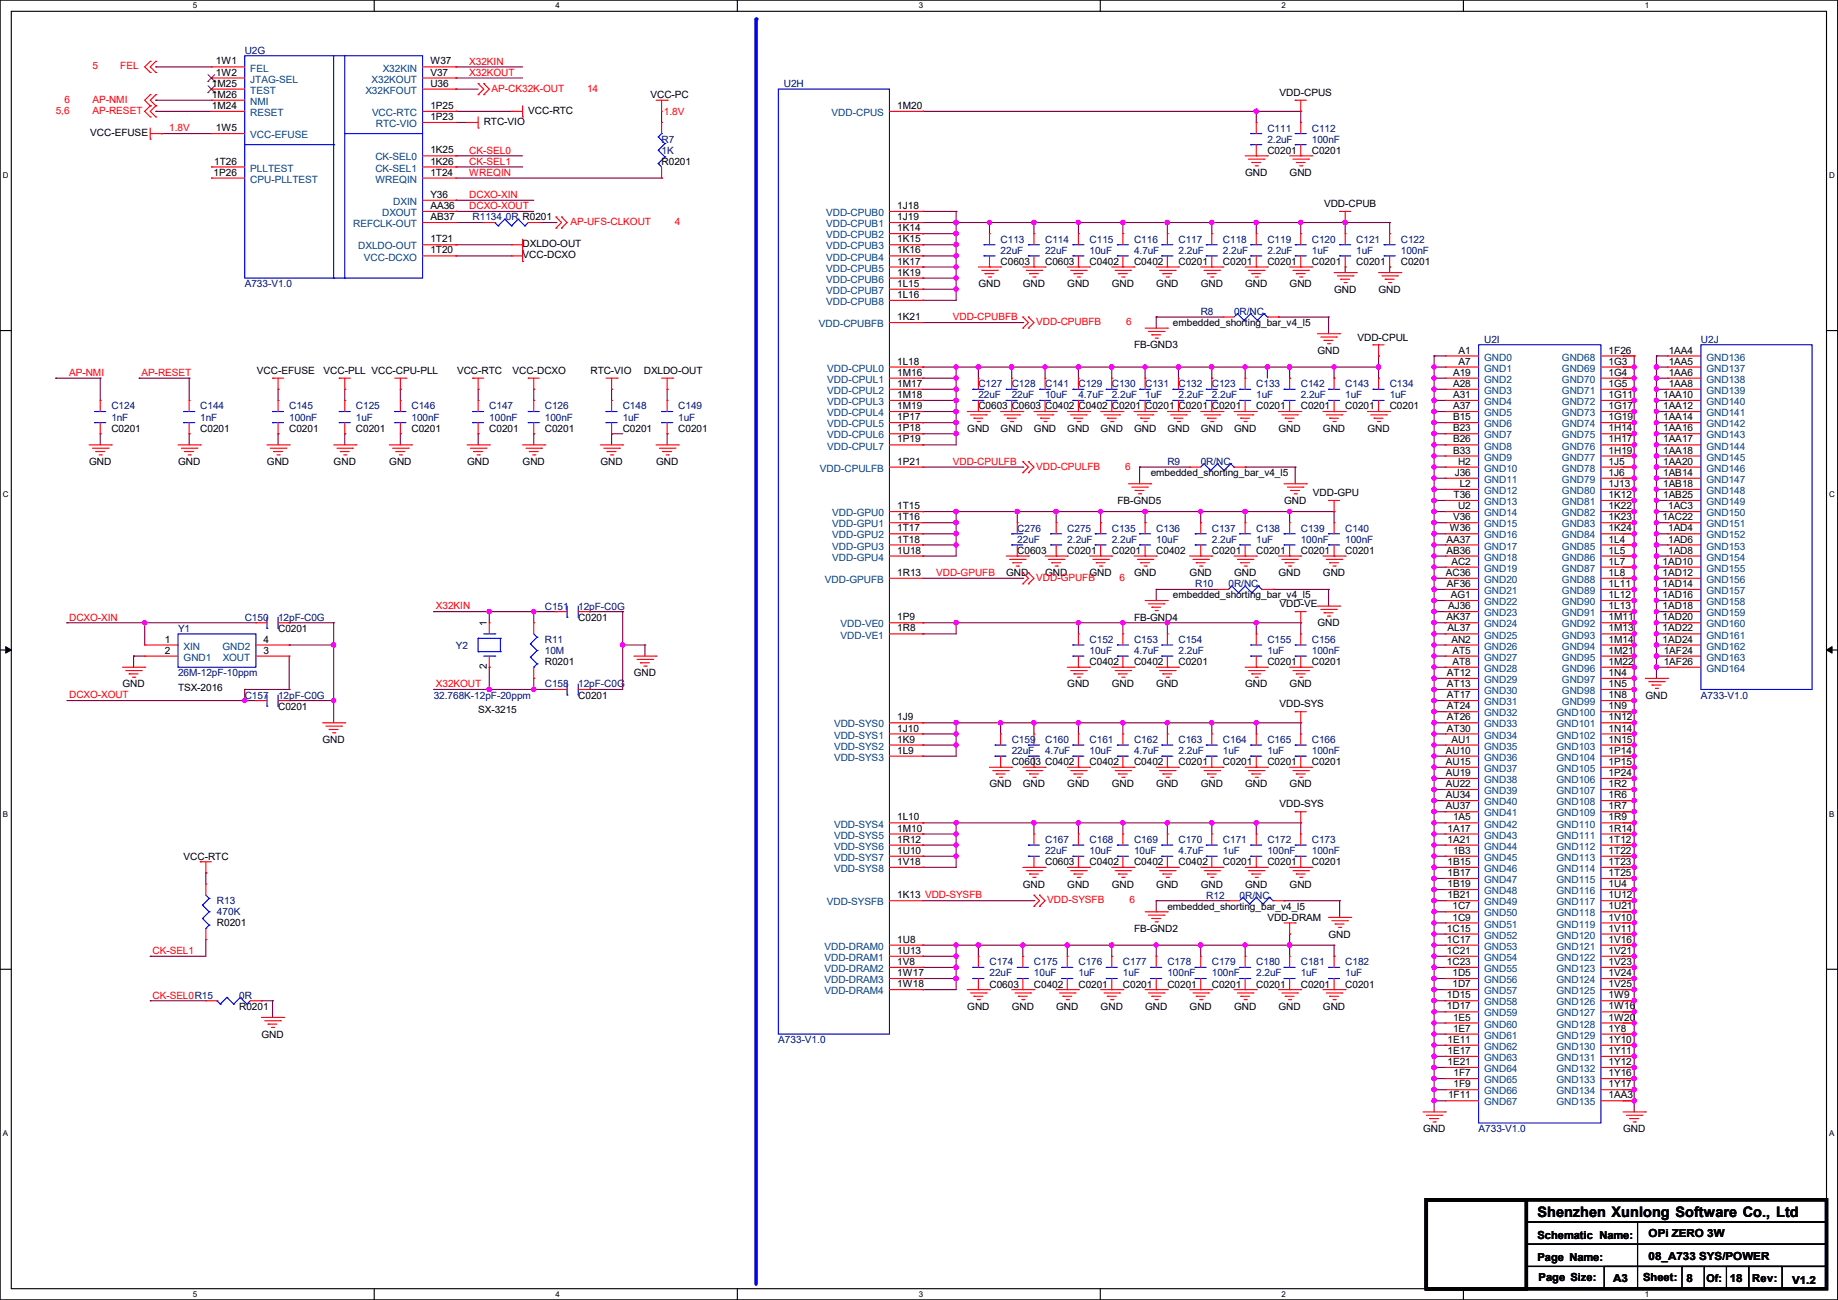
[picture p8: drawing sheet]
<svg xmlns="http://www.w3.org/2000/svg" width="420mm" height="297mm" viewBox="0 0 420 297" stroke-linecap="round" stroke-linejoin="round" font-family="sans-serif">
<defs><g id="words">
<text font-size="3.3" x="351.3" y="278">Shenzhen Xunlong Software Co., Ltd</text>
<g font-size="2.5">
<text x="351.3" y="283.1">Schematic Name:</text>
<text x="376.7" y="287.9">08_A733 SYS/POWER</text>
<text x="376.7" y="282.6">OPi ZERO 3W</text>
<text x="351.3" y="288.2">Page Name:</text>
<text x="351.6" y="292.7">Page Size:</text>
<text x="368.6" y="293">A3</text>
<text x="375.5" y="292.7">Sheet:</text>
<text x="385.4" y="293">8</text>
<text x="389.9" y="292.9">Of:</text>
<text x="395.3" y="293">18</text>
<text x="400.3" y="293">Rev:</text>
<text x="409.5" y="293.2">V1.2</text>
</g>
<g font-size="2.3" fill="#f00">
<text x="21.1" y="15.8">5</text>
<text x="27.5" y="15.8">FEL</text>
<text x="107.2" y="17.3">X32KOUT</text>
<text x="107.2" y="14.8">X32KIN</text>
<text x="14.8" y="23.5">6</text>
<text x="21.1" y="23.5">AP-NMI</text>
<text x="112.3" y="20.9">AP-CK32K-OUT</text>
<text x="134.2" y="20.9">14</text>
<text x="12.7" y="26">5,6</text>
<text x="21.1" y="26">AP-RESET</text>
<text x="151.7" y="26.2">1.8V</text>
<text x="38.7" y="30">1.8V</text>
<text x="107.2" y="35.1">CK-SEL0</text>
<text x="107.2" y="37.6">CK-SEL1</text>
<text x="107.2" y="40.2">WREQIN</text>
<text x="107.2" y="45.3">DCXO-XIN</text>
<text x="107.2" y="47.8">DCXO-XOUT</text>
<text x="130.3" y="51.4">AP-UFS-CLKOUT</text>
<text x="154.2" y="51.4">4</text>
<text x="217.7" y="73.2">VDD-CPUBFB</text>
<text x="236.8" y="74.3">VDD-CPUBFB</text>
<text x="257.4" y="74.3">6</text>
<text x="15.8" y="85.9">AP-NMI</text>
<text x="32.3" y="85.9">AP-RESET</text>
<text x="217.7" y="106.2">VDD-CPULFB</text>
<text x="236.8" y="107.3">VDD-CPULFB</text>
<text x="257.1" y="107.3">6</text>
<text x="213.9" y="131.6">VDD-GPUFB</text>
<text x="236.8" y="132.7">VDD-GPUFB</text>
<text x="255.8" y="132.7">6</text>
<text x="15.8" y="141.8">DCXO-XIN</text>
<text x="99.6" y="139.2">X32KIN</text>
<text x="15.8" y="159.6">DCXO-XOUT</text>
<text x="99.6" y="157">X32KOUT</text>
<text x="239.3" y="206.3">VDD-SYSFB</text>
<text x="258.1" y="206.3">6</text>
<text x="34.8" y="218">CK-SEL1</text>
<text x="34.8" y="228.1">CK-SEL0R15</text>
</g>
<g font-size="2.3">
<text x="49.3" y="14.7">1W1</text>
<text x="49.3" y="17.3">1W2</text>
<text x="98.3" y="14.7">W37</text>
<text x="98.3" y="17.3">V37</text>
<text x="48.4" y="19.8">1M25</text>
<text x="48.4" y="22.4">1M26</text>
<text x="98.3" y="19.8">U36</text>
<text x="148.6" y="22.4">VCC-PC</text>
<text x="292.4" y="21.9">VDD-CPUS</text>
<text x="48.4" y="24.9">1M24</text>
<text x="49.3" y="30">1W5</text>
<text x="98.3" y="24.9">1P25</text>
<text x="98.3" y="27.4">1P23</text>
<text x="110.5" y="28.5">RTC-VIO</text>
<text x="120.7" y="26">VCC-RTC</text>
<text x="205" y="24.9">1M20</text>
<text x="20.6" y="31.1">VCC-EFUSE</text>
<text x="98.3" y="35.1">1K25</text>
<text x="289.6" y="35.1">C0201</text>
<text x="299.8" y="35.1">C0201</text>
<text x="48.8" y="40.1">1P26</text>
<text x="48.9" y="37.6">1T26</text>
<text x="98.3" y="37.6">1K26</text>
<text x="98.3" y="40.1">1T24</text>
<text x="151.2" y="37.7">R0201</text>
<text x="284.5" y="40.2">GND</text>
<text x="294.7" y="40.2">GND</text>
<text x="98.3" y="45.2">Y36</text>
<text x="98.3" y="47.8">AA36</text>
<text x="205" y="47.8">1J18</text>
<text x="302.6" y="47.3">VDD-CPUB</text>
<text x="98.3" y="50.3">AB37</text>
<text x="205" y="50.3">1J19</text>
<text x="205" y="52.8">1K14</text>
<text x="98.3" y="55.4">1T21</text>
<text x="98.3" y="57.9">1T20</text>
<text x="119.4" y="56.5">DXLDO-OUT</text>
<text x="119.4" y="59">VCC-DCXO</text>
<text x="205" y="55.4">1K15</text>
<text x="205" y="57.9">1K16</text>
<text x="205" y="60.5">1K17</text>
<text x="205" y="63">1K19</text>
<text x="205" y="65.5">1L15</text>
<text x="223.6" y="65.6">GND</text>
<text x="228.6" y="60.5">C0603</text>
<text x="233.7" y="65.6">GND</text>
<text x="238.8" y="60.5">C0603</text>
<text x="243.9" y="65.6">GND</text>
<text x="249" y="60.5">C0402</text>
<text x="254" y="65.6">GND</text>
<text x="259.1" y="60.5">C0402</text>
<text x="264.2" y="65.6">GND</text>
<text x="269.3" y="60.5">C0201</text>
<text x="274.4" y="65.6">GND</text>
<text x="279.4" y="60.5">C0201</text>
<text x="284.5" y="65.6">GND</text>
<text x="289.6" y="60.5">C0201</text>
<text x="294.7" y="65.6">GND</text>
<text x="299.8" y="60.5">C0201</text>
<text x="309.9" y="60.5">C0201</text>
<text x="320.1" y="60.5">C0201</text>
<text x="205" y="68.1">1L16</text>
<text x="304.8" y="66.9">GND</text>
<text x="315" y="66.9">GND</text>
<text x="205" y="73.2">1K21</text>
<text x="268" y="74.5">embedded_shorting_bar_v4_l5</text>
<text x="310.2" y="77.8">VDD-CPUL</text>
<text x="205" y="83.3">1L18</text>
<text x="259.1" y="79.6">FB-GND3</text>
<text x="301" y="80.9">GND</text>
<text x="333.3" y="80.8">A1</text>
<text x="333.3" y="83.3">A7</text>
<text x="367.6" y="80.8">1F26</text>
<text x="367.6" y="83.3">1G3</text>
<text x="381.3" y="80.8">1AA4</text>
<text x="381.3" y="83.3">1AA5</text>
<text x="58.7" y="85.4">VCC-EFUSE</text>
<text x="74" y="85.4">VCC-PLL VCC-CPU-PLL</text>
<text x="104.4" y="85.4">VCC-RTC</text>
<text x="117.1" y="85.4">VCC-DCXO</text>
<text x="134.9" y="85.4">RTC-VIO</text>
<text x="147.1" y="85.4">DXLDO-OUT</text>
<text x="205" y="85.9">1M16</text>
<text x="205" y="88.4">1M17</text>
<text x="332" y="85.9">A19</text>
<text x="332" y="88.4">A28</text>
<text x="367.6" y="85.9">1G4</text>
<text x="367.6" y="88.4">1G5</text>
<text x="381.3" y="85.9">1AA6</text>
<text x="381.3" y="88.4">1AA8</text>
<text x="205" y="90.9">1M18</text>
<text x="205" y="93.5">1M19</text>
<text x="223.6" y="93.6">C0603</text>
<text x="231.2" y="93.6">C0603</text>
<text x="238.8" y="93.6">C0402</text>
<text x="246.4" y="93.6">C0402</text>
<text x="254" y="93.6">C0201</text>
<text x="261.7" y="93.6">C0201</text>
<text x="269.3" y="93.6">C0201</text>
<text x="276.9" y="93.6">C0201</text>
<text x="287.1" y="93.6">C0201</text>
<text x="297.2" y="93.6">C0201</text>
<text x="307.4" y="93.6">C0201</text>
<text x="317.5" y="93.6">C0201</text>
<text x="332" y="90.9">A31</text>
<text x="332" y="93.5">A37</text>
<text x="367.6" y="90.9">1G11</text>
<text x="367.6" y="93.5">1G17</text>
<text x="380" y="90.9">1AA10</text>
<text x="380" y="93.5">1AA12</text>
<text x="25.4" y="98.6">C0201</text>
<text x="45.8" y="98.6">C0201</text>
<text x="66.1" y="98.6">C0201</text>
<text x="81.3" y="98.6">C0201</text>
<text x="94" y="98.6">C0201</text>
<text x="111.8" y="98.6">C0201</text>
<text x="124.5" y="98.6">C0201</text>
<text x="142.3" y="98.6">C0201</text>
<text x="155" y="98.6">C0201</text>
<text x="205" y="96">1P17</text>
<text x="205" y="98.6">1P18</text>
<text x="205" y="101.1">1P19</text>
<text x="221" y="98.6">GND</text>
<text x="228.6" y="98.6">GND</text>
<text x="236.3" y="98.6">GND</text>
<text x="243.9" y="98.6">GND</text>
<text x="251.5" y="98.6">GND</text>
<text x="259.1" y="98.6">GND</text>
<text x="266.7" y="98.6">GND</text>
<text x="274.4" y="98.6">GND</text>
<text x="282" y="98.6">GND</text>
<text x="292.1" y="98.6">GND</text>
<text x="302.3" y="98.6">GND</text>
<text x="312.5" y="98.6">GND</text>
<text x="332" y="96">B15</text>
<text x="332" y="98.6">B23</text>
<text x="332" y="101.1">B26</text>
<text x="367.6" y="96">1G19</text>
<text x="367.6" y="98.6">1H14</text>
<text x="367.6" y="101.1">1H17</text>
<text x="380" y="96">1AA14</text>
<text x="380" y="98.6">1AA16</text>
<text x="380" y="101.1">1AA17</text>
<text x="20.4" y="106.3">GND</text>
<text x="40.7" y="106.3">GND</text>
<text x="61" y="106.3">GND</text>
<text x="76.2" y="106.3">GND</text>
<text x="88.9" y="106.3">GND</text>
<text x="106.7" y="106.3">GND</text>
<text x="119.4" y="106.3">GND</text>
<text x="137.2" y="106.3">GND</text>
<text x="149.9" y="106.3">GND</text>
<text x="205" y="106.2">1P21</text>
<text x="332" y="103.6">B33</text>
<text x="333.2" y="106.2">H2</text>
<text x="367.6" y="103.6">1H19</text>
<text x="367.6" y="106.2">1J5</text>
<text x="380" y="103.6">1AA18</text>
<text x="380" y="106.2">1AA20</text>
<text x="262.9" y="108.8">embedded_shorting_bar_v4_l5</text>
<text x="300" y="113.4">VDD-GPU</text>
<text x="332.2" y="113.8">T36</text>
<text x="332.4" y="108.7">J36</text>
<text x="333.5" y="111.3">L2</text>
<text x="367.6" y="108.7">1J6</text>
<text x="367.6" y="111.3">1J13</text>
<text x="367.6" y="113.8">1K12</text>
<text x="380" y="108.7">1AB14</text>
<text x="380" y="111.3">1AB18</text>
<text x="380" y="113.8">1AB25</text>
<text x="205" y="116.3">1T15</text>
<text x="205" y="118.9">1T16</text>
<text x="255.3" y="115.1">FB-GND5</text>
<text x="293.4" y="115.1">GND</text>
<text x="332" y="118.9">V36</text>
<text x="333.2" y="116.3">U2</text>
<text x="367.6" y="116.3">1K22</text>
<text x="367.6" y="118.9">1K23</text>
<text x="379.9" y="118.9">1AC22</text>
<text x="381.2" y="116.3">1AC3</text>
<text x="205" y="121.4">1T17</text>
<text x="205" y="124">1T18</text>
<text x="330.5" y="124">AA37</text>
<text x="331.3" y="121.4">W36</text>
<text x="367.6" y="121.4">1K24</text>
<text x="367.6" y="124">1L4</text>
<text x="381.2" y="121.4">1AD4</text>
<text x="381.2" y="124">1AD6</text>
<text x="205" y="126.5">1U18</text>
<text x="205" y="131.6">1R13</text>
<text x="229.9" y="131.7">GND</text>
<text x="232.5" y="126.6">C0603</text>
<text x="238.8" y="131.7">GND</text>
<text x="243.9" y="126.6">C0201</text>
<text x="249" y="131.7">GND</text>
<text x="254" y="126.6">C0201</text>
<text x="259.1" y="131.7">GND</text>
<text x="264.2" y="126.6">C0402</text>
<text x="271.8" y="131.7">GND</text>
<text x="276.9" y="126.6">C0201</text>
<text x="282" y="131.7">GND</text>
<text x="287.1" y="126.6">C0201</text>
<text x="292.1" y="131.7">GND</text>
<text x="297.2" y="126.6">C0201</text>
<text x="302.3" y="131.7">GND</text>
<text x="307.4" y="126.6">C0201</text>
<text x="330.4" y="131.6">AC36</text>
<text x="330.5" y="126.5">AB36</text>
<text x="331.6" y="129">AC2</text>
<text x="367.6" y="126.5">1L5</text>
<text x="367.6" y="129">1L7</text>
<text x="367.6" y="131.6">1L8</text>
<text x="379.9" y="129">1AD10</text>
<text x="379.9" y="131.6">1AD12</text>
<text x="381.2" y="126.5">1AD8</text>
<text x="268" y="136.7">embedded_shorting_bar_v4_l5</text>
<text x="330.6" y="134.1">AF36</text>
<text x="331.5" y="136.7">AG1</text>
<text x="367.6" y="134.1">1L11</text>
<text x="367.6" y="136.7">1L12</text>
<text x="379.9" y="134.1">1AD14</text>
<text x="379.9" y="136.7">1AD16</text>
<text x="111.3" y="143" transform="rotate(-90 111.3 143)">1</text>
<text x="132.1" y="141.8">C0201</text>
<text x="205" y="141.7">1P9</text>
<text x="259.1" y="141.8">FB-GND4</text>
<text x="292.4" y="138.8">VDD-VE</text>
<text x="301" y="143.1">GND</text>
<text x="330.5" y="141.7">AK37</text>
<text x="330.9" y="139.2">AJ36</text>
<text x="367.6" y="139.2">1L13</text>
<text x="367.6" y="141.7">1M11</text>
<text x="379.9" y="139.2">1AD18</text>
<text x="379.9" y="141.7">1AD20</text>
<text x="37.6" y="146.8">1</text>
<text x="37.6" y="149.4">2</text>
<text x="60.2" y="146.8">4</text>
<text x="60.2" y="149.4">3</text>
<text x="63.5" y="144.4">C0201</text>
<text x="205" y="144.3">1R8</text>
<text x="330.8" y="144.3">AL37</text>
<text x="331.6" y="146.8">AN2</text>
<text x="331.9" y="149.4">AT5</text>
<text x="367.6" y="144.3">1M13</text>
<text x="367.6" y="146.8">1M14</text>
<text x="367.6" y="149.4">1M21</text>
<text x="379.9" y="144.3">1AD22</text>
<text x="379.9" y="146.8">1AD24</text>
<text x="380.2" y="149.4">1AF24</text>
<text x="111.3" y="153" transform="rotate(-90 111.3 153)">2</text>
<text x="124.5" y="152">R0201</text>
<text x="144.8" y="154.5">GND</text>
<text x="249" y="152">C0402</text>
<text x="259.1" y="152">C0402</text>
<text x="269.3" y="152">C0201</text>
<text x="289.6" y="152">C0201</text>
<text x="299.8" y="152">C0201</text>
<text x="330.6" y="154.4">AT12</text>
<text x="331.9" y="151.9">AT8</text>
<text x="367.6" y="151.9">1M22</text>
<text x="367.6" y="154.4">1N4</text>
<text x="380.2" y="151.9">1AF26</text>
<text x="28" y="157.1">GND</text>
<text x="40.7" y="157.8">TSX-2016</text>
<text x="132.1" y="159.6">C0201</text>
<text x="243.9" y="157.1">GND</text>
<text x="254" y="157.1">GND</text>
<text x="264.2" y="157.1">GND</text>
<text x="284.5" y="157.1">GND</text>
<text x="292.4" y="161.6">VDD-SYS</text>
<text x="294.7" y="157.1">GND</text>
<text x="330.6" y="157">AT13</text>
<text x="330.6" y="159.5">AT17</text>
<text x="367.6" y="157">1N5</text>
<text x="367.6" y="159.5">1N8</text>
<text x="376" y="159.6">GND</text>
<text x="63.5" y="162.1">C0201</text>
<text x="109.3" y="162.9">SX-3215</text>
<text x="205" y="164.6">1J9</text>
<text x="205" y="167.1">1J10</text>
<text x="330.6" y="162.1">AT24</text>
<text x="330.6" y="164.6">AT26</text>
<text x="330.6" y="167.1">AT30</text>
<text x="367.6" y="162.1">1N9</text>
<text x="367.6" y="164.6">1N12</text>
<text x="367.6" y="167.1">1N14</text>
<text x="73.7" y="169.8">GND</text>
<text x="205" y="169.7">1K9</text>
<text x="205" y="172.2">1L9</text>
<text x="330.4" y="172.2">AU10</text>
<text x="331.6" y="169.7">AU1</text>
<text x="367.6" y="169.7">1N15</text>
<text x="367.6" y="172.2">1P14</text>
<text x="226.1" y="179.9">GND</text>
<text x="231.2" y="174.8">C0603 C0402</text>
<text x="233.7" y="179.9">GND</text>
<text x="243.9" y="179.9">GND</text>
<text x="249" y="174.8">C0402</text>
<text x="254" y="179.9">GND</text>
<text x="259.1" y="174.8">C0402</text>
<text x="264.2" y="179.9">GND</text>
<text x="269.3" y="174.8">C0201</text>
<text x="274.4" y="179.9">GND</text>
<text x="279.4" y="174.8">C0201</text>
<text x="284.5" y="179.9">GND</text>
<text x="289.6" y="174.8">C0201</text>
<text x="294.7" y="179.9">GND</text>
<text x="299.8" y="174.8">C0201</text>
<text x="330.4" y="174.8">AU15</text>
<text x="330.4" y="177.3">AU19</text>
<text x="330.4" y="179.8">AU22</text>
<text x="367.6" y="174.8">1P15</text>
<text x="367.6" y="177.3">1P24</text>
<text x="367.6" y="179.8">1R2</text>
<text x="292.4" y="184.5">VDD-SYS</text>
<text x="330.4" y="182.4">AU34</text>
<text x="330.4" y="184.9">AU37</text>
<text x="367.6" y="182.4">1R6</text>
<text x="367.6" y="184.9">1R7</text>
<text x="205" y="187.5">1L10</text>
<text x="205" y="190">1M10</text>
<text x="330.8" y="190">1A17</text>
<text x="332" y="187.5">1A5</text>
<text x="367.6" y="187.5">1R9</text>
<text x="367.6" y="190">1R14</text>
<text x="42" y="196.4">VCC-RTC</text>
<text x="205" y="192.5">1R12</text>
<text x="205" y="195.1">1U10</text>
<text x="205" y="197.6">1V18</text>
<text x="238.8" y="197.7">C0603</text>
<text x="249" y="197.7">C0402</text>
<text x="259.1" y="197.7">C0402</text>
<text x="269.3" y="197.7">C0402</text>
<text x="279.4" y="197.7">C0201</text>
<text x="289.6" y="197.7">C0201</text>
<text x="299.8" y="197.7">C0201</text>
<text x="330.8" y="192.5">1A21</text>
<text x="330.8" y="197.6">1B15</text>
<text x="332" y="195.1">1B3</text>
<text x="367.6" y="192.5">1T12</text>
<text x="367.6" y="195.1">1T22</text>
<text x="367.6" y="197.6">1T23</text>
<text x="233.7" y="202.8">GND</text>
<text x="243.9" y="202.8">GND</text>
<text x="254" y="202.8">GND</text>
<text x="264.2" y="202.8">GND</text>
<text x="274.4" y="202.8">GND</text>
<text x="284.5" y="202.8">GND</text>
<text x="294.7" y="202.8">GND</text>
<text x="330.8" y="200.2">1B17</text>
<text x="330.8" y="202.7">1B19</text>
<text x="367.6" y="200.2">1T25</text>
<text x="367.6" y="202.7">1U4</text>
<text x="205" y="205.2">1K13 VDD-SYSFB</text>
<text x="266.7" y="207.9">embedded_shorting_bar_v4_l5</text>
<text x="330.8" y="205.2">1B21</text>
<text x="331.9" y="207.8">1C7</text>
<text x="367.6" y="205.2">1U12</text>
<text x="367.6" y="207.8">1U21</text>
<text x="49.6" y="211.7">R0201</text>
<text x="205" y="215.4">1U8</text>
<text x="259.1" y="212.9">FB-GND2</text>
<text x="289.6" y="210.4">VDD-DRAM</text>
<text x="303.6" y="214.2">GND</text>
<text x="330.6" y="212.9">1C15</text>
<text x="330.6" y="215.4">1C17</text>
<text x="331.9" y="210.3">1C9</text>
<text x="367.6" y="210.3">1V10</text>
<text x="367.6" y="212.9">1V11</text>
<text x="367.6" y="215.4">1V16</text>
<text x="205" y="217.9">1U13</text>
<text x="205" y="220.5">1V8</text>
<text x="330.6" y="217.9">1C21</text>
<text x="330.6" y="220.5">1C23</text>
<text x="367.6" y="217.9">1V21</text>
<text x="367.6" y="220.5">1V23</text>
<text x="205" y="223">1W17</text>
<text x="205" y="225.5">1W18</text>
<text x="226.1" y="225.6">C0603</text>
<text x="236.3" y="225.6">C0402</text>
<text x="246.4" y="225.6">C0201</text>
<text x="256.6" y="225.6">C0201</text>
<text x="266.7" y="225.6">C0201</text>
<text x="276.9" y="225.6">C0201</text>
<text x="287.1" y="225.6">C0201</text>
<text x="297.2" y="225.6">C0201</text>
<text x="307.4" y="225.6">C0201</text>
<text x="331.9" y="223">1D5</text>
<text x="331.9" y="225.5">1D7</text>
<text x="367.6" y="223">1V24</text>
<text x="367.6" y="225.5">1V25</text>
<text x="54.7" y="230.7">R0201</text>
<text x="221" y="230.7">GND</text>
<text x="231.2" y="230.7">GND</text>
<text x="241.3" y="230.7">GND</text>
<text x="251.5" y="230.7">GND</text>
<text x="261.7" y="230.7">GND</text>
<text x="271.8" y="230.7">GND</text>
<text x="282" y="230.7">GND</text>
<text x="292.1" y="230.7">GND</text>
<text x="302.3" y="230.7">GND</text>
<text x="330.6" y="228.1">1D15</text>
<text x="330.6" y="230.6">1D17</text>
<text x="332" y="233.2">1E5</text>
<text x="367.6" y="228.1">1W9</text>
<text x="367.6" y="230.6">1W16</text>
<text x="367.6" y="233.2">1W20</text>
<text x="59.7" y="237.1">GND</text>
<text x="330.8" y="238.2">1E11</text>
<text x="332" y="235.7">1E7</text>
<text x="367.6" y="235.7">1Y8</text>
<text x="367.6" y="238.2">1Y10</text>
<text x="330.8" y="240.8">1E17</text>
<text x="330.8" y="243.3">1E21</text>
<text x="332.2" y="245.9">1F7</text>
<text x="367.6" y="240.8">1Y11</text>
<text x="367.6" y="243.3">1Y12</text>
<text x="367.6" y="245.9">1Y16</text>
<text x="330.9" y="251">1F11</text>
<text x="332.2" y="248.4">1F9</text>
<text x="367.6" y="248.4">1Y17</text>
<text x="367.6" y="251">1AA3</text>
<text x="325.2" y="258.7">GND</text>
<text x="370.9" y="258.7">GND</text>
</g>
<g font-size="2.3" fill="#00007f">
<text x="55.9" y="12.3">U2G</text>
<text x="179.1" y="19.9">U2H</text>
<text x="151.2" y="32.6">R7</text>
<text x="151.2" y="35.1">1K</text>
<text x="289.6" y="30.1">C111</text>
<text x="289.6" y="32.6">2.2uF</text>
<text x="299.8" y="30.1">C112</text>
<text x="299.8" y="32.6">100nF</text>
<text x="108" y="50.4">R1134 0R R0201</text>
<text x="228.6" y="55.5">C113</text>
<text x="228.6" y="58">22uF</text>
<text x="238.8" y="55.5">C114</text>
<text x="238.8" y="58">22uF</text>
<text x="249" y="55.5">C115</text>
<text x="249" y="58">10uF</text>
<text x="259.1" y="55.5">C116</text>
<text x="259.1" y="58">4.7uF</text>
<text x="269.3" y="55.5">C117</text>
<text x="269.3" y="58">2.2uF</text>
<text x="279.4" y="55.5">C118</text>
<text x="279.4" y="58">2.2uF</text>
<text x="289.6" y="55.5">C119</text>
<text x="289.6" y="58">2.2uF</text>
<text x="299.8" y="55.5">C120</text>
<text x="299.8" y="58">1uF</text>
<text x="309.9" y="55.5">C121</text>
<text x="309.9" y="58">1uF</text>
<text x="320.1" y="55.5">C122</text>
<text x="320.1" y="58">100nF</text>
<text x="55.9" y="65.6">A733-V1.0</text>
<text x="274.4" y="72">R8</text>
<text x="282" y="72">0R/NC</text>
<text x="339.1" y="78.3">U2I</text>
<text x="388.7" y="78.3">U2J</text>
<text x="223.6" y="88.5">C127</text>
<text x="231.2" y="88.5">C128</text>
<text x="238.8" y="88.5">C141</text>
<text x="246.4" y="88.5">C129</text>
<text x="254" y="88.5">C130</text>
<text x="261.7" y="88.5">C131</text>
<text x="269.3" y="88.5">C132</text>
<text x="276.9" y="88.5">C123</text>
<text x="287.1" y="88.5">C133</text>
<text x="297.2" y="88.5">C142</text>
<text x="307.4" y="88.5">C143</text>
<text x="317.5" y="88.5">C134</text>
<text x="25.4" y="93.6">C124</text>
<text x="45.8" y="93.6">C144</text>
<text x="66.1" y="93.6">C145</text>
<text x="81.3" y="93.6">C125</text>
<text x="94" y="93.6">C146</text>
<text x="111.8" y="93.6">C147</text>
<text x="124.5" y="93.6">C126</text>
<text x="142.3" y="93.6">C148</text>
<text x="155" y="93.6">C149</text>
<text x="223.6" y="91">22uF</text>
<text x="231.2" y="91">22uF</text>
<text x="238.8" y="91">10uF</text>
<text x="246.4" y="91">4.7uF</text>
<text x="254" y="91">2.2uF</text>
<text x="261.7" y="91">1uF</text>
<text x="269.3" y="91">2.2uF</text>
<text x="276.9" y="91">2.2uF</text>
<text x="287.1" y="91">1uF</text>
<text x="297.2" y="91">2.2uF</text>
<text x="307.4" y="91">1uF</text>
<text x="317.5" y="91">1uF</text>
<text x="25.4" y="96.1">1nF</text>
<text x="45.8" y="96.1">1nF</text>
<text x="66.1" y="96.1">100nF</text>
<text x="81.3" y="96.1">1uF</text>
<text x="94" y="96.1">100nF</text>
<text x="111.8" y="96.1">100nF</text>
<text x="124.5" y="96.1">100nF</text>
<text x="142.3" y="96.1">1uF</text>
<text x="155" y="96.1">1uF</text>
<text x="266.7" y="106.3">R9</text>
<text x="274.4" y="106.3">0R/NC</text>
<text x="232.5" y="121.5">C276</text>
<text x="232.5" y="124">22uF</text>
<text x="243.9" y="121.5">C275</text>
<text x="243.9" y="124">2.2uF</text>
<text x="254" y="121.5">C135</text>
<text x="254" y="124">2.2uF</text>
<text x="264.2" y="121.5">C136</text>
<text x="264.2" y="124">10uF</text>
<text x="276.9" y="121.5">C137</text>
<text x="276.9" y="124">2.2uF</text>
<text x="287.1" y="121.5">C138</text>
<text x="287.1" y="124">1uF</text>
<text x="297.2" y="121.5">C139</text>
<text x="297.2" y="124">100nF</text>
<text x="307.4" y="121.5">C140</text>
<text x="307.4" y="124">100nF</text>
<text x="273.1" y="134.2">R10</text>
<text x="280.7" y="134.2">0R/NC</text>
<text x="55.9" y="141.8">C150</text>
<text x="63.5" y="141.8">12pF-C0G</text>
<text x="124.5" y="139.3">C151</text>
<text x="132.1" y="139.3">12pF-C0G</text>
<text x="40.7" y="144.4">Y1</text>
<text x="104.2" y="148.2">Y2</text>
<text x="124.5" y="146.9">R11</text>
<text x="124.5" y="149.4">10M</text>
<text x="249" y="146.9">C152</text>
<text x="249" y="149.4">10uF</text>
<text x="259.1" y="146.9">C153</text>
<text x="259.1" y="149.4">4.7uF</text>
<text x="269.3" y="146.9">C154</text>
<text x="269.3" y="149.4">2.2uF</text>
<text x="289.6" y="146.9">C155</text>
<text x="289.6" y="149.4">1uF</text>
<text x="299.8" y="146.9">C156</text>
<text x="299.8" y="149.4">100nF</text>
<text x="40.7" y="154.5">26M-12pF-10ppm</text>
<text x="55.9" y="159.6">C157</text>
<text x="63.5" y="159.6">12pF-C0G</text>
<text x="99.1" y="159.6">32.768K-12pF-20ppm</text>
<text x="124.5" y="157.1">C158</text>
<text x="132.1" y="157.1">12pF-C0G</text>
<text x="388.7" y="159.6">A733-V1.0</text>
<text x="231.2" y="169.8">C159</text>
<text x="231.2" y="172.3">22uF</text>
<text x="238.8" y="169.8">C160</text>
<text x="238.8" y="172.3">4.7uF</text>
<text x="249" y="169.8">C161</text>
<text x="249" y="172.3">10uF</text>
<text x="259.1" y="169.8">C162</text>
<text x="259.1" y="172.3">4.7uF</text>
<text x="269.3" y="169.8">C163</text>
<text x="269.3" y="172.3">2.2uF</text>
<text x="279.4" y="169.8">C164</text>
<text x="279.4" y="172.3">1uF</text>
<text x="289.6" y="169.8">C165</text>
<text x="289.6" y="172.3">1uF</text>
<text x="299.8" y="169.8">C166</text>
<text x="299.8" y="172.3">100nF</text>
<text x="238.8" y="192.6">C167</text>
<text x="238.8" y="195.2">22uF</text>
<text x="249" y="192.6">C168</text>
<text x="249" y="195.2">10uF</text>
<text x="259.1" y="192.6">C169</text>
<text x="259.1" y="195.2">10uF</text>
<text x="269.3" y="192.6">C170</text>
<text x="269.3" y="195.2">4.7uF</text>
<text x="279.4" y="192.6">C171</text>
<text x="279.4" y="195.2">1uF</text>
<text x="289.6" y="192.6">C172</text>
<text x="289.6" y="195.2">100nF</text>
<text x="299.8" y="192.6">C173</text>
<text x="299.8" y="195.2">100nF</text>
<text x="49.6" y="206.6">R13</text>
<text x="49.6" y="209.1">470K</text>
<text x="275.6" y="205.3">R12</text>
<text x="283.3" y="205.3">0R/NC</text>
<text x="226.1" y="220.6">C174</text>
<text x="236.3" y="220.6">C175</text>
<text x="246.4" y="220.6">C176</text>
<text x="256.6" y="220.6">C177</text>
<text x="266.7" y="220.6">C178</text>
<text x="276.9" y="220.6">C179</text>
<text x="287.1" y="220.6">C180</text>
<text x="297.2" y="220.6">C181</text>
<text x="307.4" y="220.6">C182</text>
<text x="226.1" y="223.1">22uF</text>
<text x="236.3" y="223.1">10uF</text>
<text x="246.4" y="223.1">1uF</text>
<text x="256.6" y="223.1">1uF</text>
<text x="266.7" y="223.1">100nF</text>
<text x="276.9" y="223.1">100nF</text>
<text x="287.1" y="223.1">2.2uF</text>
<text x="297.2" y="223.1">1uF</text>
<text x="307.4" y="223.1">1uF</text>
<text x="54.6" y="228.2">0R</text>
<text x="177.8" y="238.3">A733-V1.0</text>
<text x="337.9" y="258.7">A733-V1.0</text>
</g>
<g font-size="2.3" fill="#003f7f">
<text x="57.2" y="16.3">FEL</text>
<text x="87.5" y="16.3">X32KIN</text>
<text x="57.2" y="18.9">JTAG-SEL</text>
<text x="57.2" y="21.4">TEST</text>
<text x="57.2" y="24">NMI</text>
<text x="83.5" y="21.4">X32KFOUT</text>
<text x="84.9" y="18.9">X32KOUT</text>
<text x="57.2" y="26.5">RESET</text>
<text x="85" y="26.5">VCC-RTC</text>
<text x="85.9" y="29">RTC-VIO</text>
<text x="190" y="26.5">VDD-CPUS</text>
<text x="57.2" y="31.6">VCC-EFUSE</text>
<text x="57.2" y="39.2">PLLTEST</text>
<text x="57.2" y="41.7">CPU-PLLTEST</text>
<text x="85.8" y="36.7">CK-SEL0</text>
<text x="85.8" y="39.2">CK-SEL1</text>
<text x="85.8" y="41.7">WREQIN</text>
<text x="89.9" y="46.8">DXIN</text>
<text x="80.7" y="51.9">REFCLK-OUT</text>
<text x="87.3" y="49.4">DXOUT</text>
<text x="188.8" y="49.4">VDD-CPUB0</text>
<text x="188.8" y="51.9">VDD-CPUB1</text>
<text x="81.9" y="57">DXLDO-OUT</text>
<text x="83.1" y="59.5">VCC-DCXO</text>
<text x="188.8" y="54.4">VDD-CPUB2</text>
<text x="188.8" y="57">VDD-CPUB3</text>
<text x="188.8" y="59.5">VDD-CPUB4</text>
<text x="188.8" y="62.1">VDD-CPUB5</text>
<text x="188.8" y="64.6">VDD-CPUB6</text>
<text x="188.8" y="67.1">VDD-CPUB7</text>
<text x="188.8" y="69.7">VDD-CPUB8</text>
<text x="187.1" y="74.8">VDD-CPUBFB</text>
<text x="339.1" y="82.4">GND0</text>
<text x="356.9" y="82.4">GND68</text>
<text x="389.9" y="82.4">GND136</text>
<text x="189" y="84.9">VDD-CPUL0</text>
<text x="189" y="87.5">VDD-CPUL1</text>
<text x="339.1" y="84.9">GND1</text>
<text x="339.1" y="87.5">GND2</text>
<text x="356.9" y="84.9">GND69</text>
<text x="356.9" y="87.5">GND70</text>
<text x="389.9" y="84.9">GND137</text>
<text x="389.9" y="87.5">GND138</text>
<text x="189" y="90">VDD-CPUL2</text>
<text x="189" y="92.5">VDD-CPUL3</text>
<text x="189" y="95.1">VDD-CPUL4</text>
<text x="339.1" y="90">GND3</text>
<text x="339.1" y="92.5">GND4</text>
<text x="339.1" y="95.1">GND5</text>
<text x="356.9" y="90">GND71</text>
<text x="356.9" y="92.5">GND72</text>
<text x="356.9" y="95.1">GND73</text>
<text x="389.9" y="90">GND139</text>
<text x="389.9" y="92.5">GND140</text>
<text x="389.9" y="95.1">GND141</text>
<text x="189" y="97.6">VDD-CPUL5</text>
<text x="189" y="100.2">VDD-CPUL6</text>
<text x="339.1" y="97.6">GND6</text>
<text x="339.1" y="100.2">GND7</text>
<text x="356.9" y="97.6">GND74</text>
<text x="356.9" y="100.2">GND75</text>
<text x="389.9" y="97.6">GND142</text>
<text x="389.9" y="100.2">GND143</text>
<text x="187.4" y="107.8">VDD-CPULFB</text>
<text x="189" y="102.7">VDD-CPUL7</text>
<text x="339.1" y="102.7">GND8</text>
<text x="339.1" y="105.2">GND9</text>
<text x="339.1" y="107.8">GND10</text>
<text x="356.9" y="102.7">GND76</text>
<text x="356.9" y="105.2">GND77</text>
<text x="356.9" y="107.8">GND78</text>
<text x="389.9" y="102.7">GND144</text>
<text x="389.9" y="105.2">GND145</text>
<text x="389.9" y="107.8">GND146</text>
<text x="339.1" y="110.3">GND11</text>
<text x="339.1" y="112.9">GND12</text>
<text x="356.9" y="110.3">GND79</text>
<text x="356.9" y="112.9">GND80</text>
<text x="389.9" y="110.3">GND147</text>
<text x="389.9" y="112.9">GND148</text>
<text x="190.2" y="117.9">VDD-GPU0</text>
<text x="339.1" y="115.4">GND13</text>
<text x="339.1" y="117.9">GND14</text>
<text x="356.9" y="115.4">GND81</text>
<text x="356.9" y="117.9">GND82</text>
<text x="389.9" y="115.4">GND149</text>
<text x="389.9" y="117.9">GND150</text>
<text x="190.2" y="120.5">VDD-GPU1</text>
<text x="190.2" y="123">VDD-GPU2</text>
<text x="190.2" y="125.6">VDD-GPU3</text>
<text x="339.1" y="120.5">GND15</text>
<text x="339.1" y="123">GND16</text>
<text x="339.1" y="125.6">GND17</text>
<text x="356.9" y="120.5">GND83</text>
<text x="356.9" y="123">GND84</text>
<text x="356.9" y="125.6">GND85</text>
<text x="389.9" y="120.5">GND151</text>
<text x="389.9" y="123">GND152</text>
<text x="389.9" y="125.6">GND153</text>
<text x="190.2" y="128.1">VDD-GPU4</text>
<text x="339.1" y="128.1">GND18</text>
<text x="339.1" y="130.6">GND19</text>
<text x="356.9" y="128.1">GND86</text>
<text x="356.9" y="130.6">GND87</text>
<text x="389.9" y="128.1">GND154</text>
<text x="389.9" y="130.6">GND155</text>
<text x="188.5" y="133.2">VDD-GPUFB</text>
<text x="339.1" y="133.2">GND20</text>
<text x="339.1" y="135.7">GND21</text>
<text x="356.9" y="133.2">GND88</text>
<text x="356.9" y="135.7">GND89</text>
<text x="389.9" y="133.2">GND156</text>
<text x="389.9" y="135.7">GND157</text>
<text x="192.1" y="143.3">VDD-VE0</text>
<text x="339.1" y="138.3">GND22</text>
<text x="339.1" y="140.8">GND23</text>
<text x="339.1" y="143.3">GND24</text>
<text x="356.9" y="138.3">GND90</text>
<text x="356.9" y="140.8">GND91</text>
<text x="356.9" y="143.3">GND92</text>
<text x="389.9" y="138.3">GND158</text>
<text x="389.9" y="140.8">GND159</text>
<text x="389.9" y="143.3">GND160</text>
<text x="42" y="148.4">XIN</text>
<text x="50.8" y="148.4">GND2</text>
<text x="192.1" y="145.9">VDD-VE1</text>
<text x="339.1" y="145.9">GND25</text>
<text x="339.1" y="148.4">GND26</text>
<text x="356.9" y="145.9">GND93</text>
<text x="356.9" y="148.4">GND94</text>
<text x="389.9" y="145.9">GND161</text>
<text x="389.9" y="148.4">GND162</text>
<text x="42" y="151">GND1</text>
<text x="50.9" y="151">XOUT</text>
<text x="339.1" y="151">GND27</text>
<text x="339.1" y="153.5">GND28</text>
<text x="356.9" y="151">GND95</text>
<text x="356.9" y="153.5">GND96</text>
<text x="389.9" y="151">GND163</text>
<text x="389.9" y="153.5">GND164</text>
<text x="339.1" y="156">GND29</text>
<text x="339.1" y="158.6">GND30</text>
<text x="339.1" y="161.1">GND31</text>
<text x="356.9" y="156">GND97</text>
<text x="356.9" y="158.6">GND98</text>
<text x="356.9" y="161.1">GND99</text>
<text x="190.6" y="166.2">VDD-SYS0</text>
<text x="339.1" y="163.7">GND32</text>
<text x="339.1" y="166.2">GND33</text>
<text x="355.6" y="163.7">GND100</text>
<text x="355.6" y="166.2">GND101</text>
<text x="190.6" y="168.7">VDD-SYS1</text>
<text x="190.6" y="171.3">VDD-SYS2</text>
<text x="190.6" y="173.8">VDD-SYS3</text>
<text x="339.1" y="168.7">GND34</text>
<text x="339.1" y="171.3">GND35</text>
<text x="339.1" y="173.8">GND36</text>
<text x="355.6" y="168.7">GND102</text>
<text x="355.6" y="171.3">GND103</text>
<text x="355.6" y="173.8">GND104</text>
<text x="339.1" y="176.4">GND37</text>
<text x="339.1" y="178.9">GND38</text>
<text x="355.6" y="176.4">GND105</text>
<text x="355.6" y="178.9">GND106</text>
<text x="339.1" y="181.4">GND39</text>
<text x="339.1" y="184">GND40</text>
<text x="355.6" y="181.4">GND107</text>
<text x="355.6" y="184">GND108</text>
<text x="190.6" y="189.1">VDD-SYS4</text>
<text x="190.6" y="191.6">VDD-SYS5</text>
<text x="339.1" y="186.5">GND41</text>
<text x="339.1" y="189.1">GND42</text>
<text x="339.1" y="191.6">GND43</text>
<text x="355.6" y="186.5">GND109</text>
<text x="355.6" y="189.1">GND110</text>
<text x="355.6" y="191.6">GND111</text>
<text x="190.6" y="194.1">VDD-SYS6</text>
<text x="190.6" y="196.7">VDD-SYS7</text>
<text x="339.1" y="194.1">GND44</text>
<text x="339.1" y="196.7">GND45</text>
<text x="355.6" y="194.1">GND112</text>
<text x="355.6" y="196.7">GND113</text>
<text x="190.6" y="199.2">VDD-SYS8</text>
<text x="339.1" y="199.2">GND46</text>
<text x="339.1" y="201.8">GND47</text>
<text x="355.6" y="199.2">GND114</text>
<text x="355.6" y="201.8">GND115</text>
<text x="188.9" y="206.8">VDD-SYSFB</text>
<text x="339.1" y="204.3">GND48</text>
<text x="339.1" y="206.8">GND49</text>
<text x="339.1" y="209.4">GND50</text>
<text x="355.6" y="204.3">GND116</text>
<text x="355.6" y="206.8">GND117</text>
<text x="355.6" y="209.4">GND118</text>
<text x="339.1" y="211.9">GND51</text>
<text x="339.1" y="214.5">GND52</text>
<text x="355.6" y="211.9">GND119</text>
<text x="355.6" y="214.5">GND120</text>
<text x="188.4" y="217">VDD-DRAM0</text>
<text x="188.4" y="219.5">VDD-DRAM1</text>
<text x="339.1" y="217">GND53</text>
<text x="339.1" y="219.5">GND54</text>
<text x="355.6" y="217">GND121</text>
<text x="355.6" y="219.5">GND122</text>
<text x="188.4" y="222.1">VDD-DRAM2</text>
<text x="188.4" y="224.6">VDD-DRAM3</text>
<text x="188.4" y="227.2">VDD-DRAM4</text>
<text x="339.1" y="222.1">GND55</text>
<text x="339.1" y="224.6">GND56</text>
<text x="339.1" y="227.2">GND57</text>
<text x="355.6" y="222.1">GND123</text>
<text x="355.6" y="224.6">GND124</text>
<text x="355.6" y="227.2">GND125</text>
<text x="339.1" y="229.7">GND58</text>
<text x="339.1" y="232.2">GND59</text>
<text x="355.6" y="229.7">GND126</text>
<text x="355.6" y="232.2">GND127</text>
<text x="339.1" y="234.8">GND60</text>
<text x="339.1" y="237.3">GND61</text>
<text x="339.1" y="239.9">GND62</text>
<text x="355.6" y="234.8">GND128</text>
<text x="355.6" y="237.3">GND129</text>
<text x="355.6" y="239.9">GND130</text>
<text x="339.1" y="242.4">GND63</text>
<text x="339.1" y="244.9">GND64</text>
<text x="355.6" y="242.4">GND131</text>
<text x="355.6" y="244.9">GND132</text>
<text x="339.1" y="247.5">GND65</text>
<text x="339.1" y="250">GND66</text>
<text x="355.6" y="247.5">GND133</text>
<text x="355.6" y="250">GND134</text>
<text x="339.1" y="252.6">GND67</text>
<text x="355.6" y="252.6">GND135</text>
</g>
<g font-size="1.8">
<text x="44" y="1.9">5</text>
<text x="127" y="1.9">4</text>
<text x="209.9" y="1.9">3</text>
<text x="292.9" y="1.9">2</text>
<text x="375.8" y="1.9">1</text>
<text x=".7" y="40.6">D</text>
<text x="418" y="40.6">D</text>
<text x=".7" y="113.6">C</text>
<text x="418" y="113.6">C</text>
<text x=".7" y="186.6">B</text>
<text x="418" y="186.6">B</text>
<text x=".7" y="259.5">A</text>
<text x="418" y="259.5">A</text>
<text x="44" y="296.3">5</text>
<text x="127" y="296.3">4</text>
<text x="209.9" y="296.3">3</text>
<text x="292.9" y="296.3">2</text>
<text x="375.8" y="296.3">1</text>
</g>
</g></defs>
<path d="M0 0h419.9v297h-419.9zM2.6 2.6h414.8v291.8h-414.8z" fill="none" stroke="#000" stroke-width=".25"/>
<g fill="#fff">
<path d="M44 .3h1v2h-1z"/>
<path d="M44 294.7h1v2h-1z"/>
</g>
<path d="M85.5 0v2.6M85.5 294.4v2.6" fill="none" stroke="#000" stroke-width=".25"/>
<g fill="#fff">
<path d="M127 .3h.9v2h-.9z"/>
<path d="M127 294.7h.9v2h-.9z"/>
</g>
<path d="M168.5 0v2.6M168.5 294.4v2.6" fill="none" stroke="#000" stroke-width=".25"/>
<g fill="#fff">
<path d="M209.9 .3h1v2h-1z"/>
<path d="M209.9 294.7h1v2h-1z"/>
</g>
<path d="M251.4 0v2.6M251.4 294.4v2.6" fill="none" stroke="#000" stroke-width=".25"/>
<g fill="#fff">
<path d="M292.9 .3h.9v2h-.9z"/>
<path d="M292.9 294.7h.9v2h-.9z"/>
</g>
<path d="M334.4 0v2.6M334.4 294.4v2.6" fill="none" stroke="#000" stroke-width=".25"/>
<g fill="#fff">
<path d="M375.8 .3h1v2h-1z"/>
<path d="M375.8 294.7h1v2h-1z"/>
<path d="M.7 39h1.2v2h-1.2z"/>
<path d="M418 39h1.3v2h-1.3z"/>
<path d="M.7 112h1.2v2h-1.2z"/>
<path d="M418 112h1.3v2h-1.3z"/>
</g>
<path d="M0 75.5h2.6M417.4 75.5h2.5" fill="none" stroke="#000" stroke-width=".25"/>
<g fill="#fff">
<path d="M.7 185h1.2v1.9h-1.2z"/>
<path d="M418 185h1.2v1.9h-1.2z"/>
</g>
<path d="M0 148.5h2.6M417.4 148.5h2.5" fill="none" stroke="#000" stroke-width=".25"/>
<path d="M1.3 147.7l1.3 .8-1.3 .7zM417.4 148.5l1.2-.8v1.5z" fill="#000" stroke="#000" stroke-width=".23"/>
<g fill="#fff">
<path d="M.7 257.9h1.2v2h-1.2z"/>
<path d="M418 257.9h1.2v2h-1.2z"/>
</g>
<path d="M0 221.4h2.6M417.4 221.4h2.5" fill="none" stroke="#000" stroke-width=".25"/>
<path d="M172.8 4.4v289" fill="none" stroke="#00f" stroke-width=".76"/>
<circle cx="172.8" cy="4.4" r=".38" fill="#00f"/>
<g fill="none" stroke="#7f003f" stroke-width=".25">
<path d="M35.6 15.3h.1M35.6 15.3h12.7M104.2 17.8h.1M104.2 15.3h.1M104.2 15.3h15.2M104.2 17.8h15.2M35.6 22.9h.1M35.6 25.4h.1M35.6 22.9h12.7M35.6 25.4h12.7M36.9 30.5h.1M36.9 30.5h11.4"/>
<path d="M104.2 20.4h.1M104.2 25.4h.1M104.2 28h.1M104.2 38.1h.1M104.2 35.6h.1M104.2 25.4h12.7M104.2 20.4h5.1M104.2 28h2.5M104.2 38.1h15.2M104.2 35.6h15.2M151.2 28h.1M151.2 25.4v2.6"/>
<path d="M210.9 25.4h.1M210.9 25.4h86.3M287.1 25.4h.1M287.1 25.4v2.6M297.2 25.4h.1M297.2 25.4v2.6M104.2 45.8h.1M104.2 48.3h.1M104.2 55.9h.1M104.2 58.5h.1M104.2 50.8h6.3M104.2 55.9h12.7"/>
<path d="M104.2 58.5h12.7M104.2 40.7h47M104.2 45.8h17.8M104.2 48.3h17.8M110.5 50.8h.1M123.2 50.8h3.8M127 50.8h.1M151.2 40.7h.1M210.9 50.8h.1M210.9 55.9h.1M210.9 58.5h.1M210.9 53.4h.1"/>
<path d="M210.9 48.3h.1M210.9 50.8h106.6M210.9 55.9h7.6M210.9 58.5h7.6M210.9 48.3h7.6M210.9 53.4h7.6M218.5 50.8h.1M218.5 55.9h.1M218.5 58.5h.1M218.5 53.4h.1M218.5 48.3h.1M218.5 48.3v20.3h-7.6"/>
<path d="M226.1 50.8h.1M226.1 50.8v2.6M236.3 50.8h.1M236.3 50.8v2.6M246.4 50.8h.1M246.4 50.8v2.6M256.6 50.8h.1M256.6 50.8v2.6M266.7 50.8h.1M266.7 50.8v2.6M276.9 50.8h.1M276.9 50.8v2.6"/>
<path d="M287.1 50.8h.1M287.1 50.8v2.6M297.2 50.8h.1M297.2 50.8v2.6M307.4 50.8h.1M307.4 50.8v2.6M317.5 50.8h.1M317.5 50.8v2.6M210.9 61h.1M210.9 63.5h.1M210.9 66.1h.1M210.9 68.6h.1"/>
<path d="M210.9 61h7.6M210.9 63.5h7.6M210.9 73.7h22.8M210.9 66.1h7.6M218.5 61h.1M218.5 63.5h.1M218.5 66.1h.1M233.7 73.7h.1M264.2 72.4h.1M264.2 72.4v2.6M264.2 72.4h15.2M292.1 72.4h.1"/>
<path d="M292.1 72.4h11.5M303.6 72.4h.1M303.6 72.4v3.8M307.4 61h.1M307.4 61v1.3M317.5 61h.1M317.5 61v1.3M12.7 86.4h.1M12.7 86.4h10.2M22.9 99.1h.1M22.9 86.4h.1M22.9 86.4v5.1"/>
<path d="M22.9 99.1v2.5M31.8 86.4h.1M31.8 86.4h11.4M43.2 86.4h.1M43.2 99.1h.1M43.2 86.4v5.1M43.2 99.1v2.5M63.5 99.1h.1M63.5 88.9h.1M63.5 88.9v2.6M63.5 99.1v2.5M78.8 99.1h.1"/>
<path d="M78.8 88.9h.1M78.8 88.9v2.6M78.8 99.1v2.5M91.5 88.9h.1M91.5 99.1h.1M91.5 88.9v2.6M91.5 99.1v2.5M109.3 99.1h.1M109.3 88.9h.1M109.3 88.9v2.6M109.3 99.1v2.5M122 99.1h.1"/>
<path d="M122 88.9h.1M122 88.9v2.6M122 99.1v2.5M139.7 99.1h.1M139.7 88.9h.1M139.7 99.1h2.6M139.7 88.9v2.6M139.7 99.1v2.5M152.4 88.9h.1M152.4 99.1h.1M152.4 88.9v2.6M152.4 99.1v2.5"/>
<path d="M210.9 91.5h.1M210.9 94h.1M210.9 96.6h.1M210.9 99.1h.1M210.9 83.9h.1M210.9 86.4h.1M210.9 86.4h7.6M210.9 83.9h104.1M210.9 88.9h7.6M210.9 91.5h7.6M210.9 94h7.6M210.9 96.6h7.6"/>
<path d="M210.9 99.1h7.6M218.5 86.4h.1M218.5 91.5h.1M218.5 94h.1M218.5 96.6h.1M218.5 99.1h.1M218.5 88.9h.1M218.5 83.9v17.7h-7.6M223.6 83.9h.1M223.6 83.9v2.5M231.2 83.9h.1M231.2 83.9v2.5"/>
<path d="M238.8 83.9h.1M238.8 83.9v2.5M246.4 83.9h.1M246.4 83.9v2.5M254 83.9h.1M254 83.9v2.5M261.7 83.9h.1M261.7 83.9v2.5M269.3 83.9h.1M269.3 83.9v2.5M276.9 83.9h.1M276.9 86.4h.1"/>
<path d="M276.9 83.9v2.5M284.5 83.9h.1M284.5 83.9v2.5M289.6 83.9h.1M289.6 83.9v2.5M294.7 83.9h.1M294.7 86.4h.1M294.7 83.9v2.5M304.8 86.4h.1M304.8 83.9h.1M304.8 83.9v2.5M315 83.9h.1"/>
<path d="M315 81.3h.1M315 86.4h.1M315 81.3v5.1M327.7 81.3h.1M327.7 83.9h.1M327.7 86.4h.1M327.7 88.9h.1M327.7 91.5h.1M327.7 94h.1M327.7 96.6h.1M327.7 99.1h.1M327.7 81.3v172.7"/>
<path d="M327.7 86.4h2.5M327.7 81.3h2.5M327.7 83.9h2.5M327.7 88.9h2.5M327.7 91.5h2.5M327.7 94h2.5M327.7 96.6h2.5M327.7 99.1h2.5M370.9 81.3h.1M370.9 83.9h.1M370.9 86.4h.1M370.9 88.9h.1"/>
<path d="M370.9 91.5h.1M370.9 94h.1M370.9 96.6h.1M370.9 99.1h.1M370.9 86.4h2.5M370.9 81.3h2.5M370.9 83.9h2.5M370.9 88.9h2.5M370.9 91.5h2.5M370.9 94h2.5M370.9 96.6h2.5M370.9 99.1h2.5"/>
<path d="M373.4 81.3h.1M373.4 83.9h.1M373.4 86.4h.1M373.4 88.9h.1M373.4 91.5h.1M373.4 94h.1M373.4 96.6h.1M373.4 99.1h.1M373.4 81.3v172.7M378.5 81.3h.1M378.5 83.9h.1M378.5 86.4h.1"/>
<path d="M378.5 88.9h.1M378.5 91.5h.1M378.5 94h.1M378.5 96.6h.1M378.5 99.1h.1M378.5 81.3v73.7M378.5 86.4h2.5M378.5 81.3h2.5M378.5 83.9h2.5M378.5 88.9h2.5M378.5 91.5h2.5M378.5 94h2.5"/>
<path d="M378.5 96.6h2.5M378.5 99.1h2.5M210.9 116.9h.1M210.9 101.6h.1M210.9 106.7h22.8M210.9 116.9h93.9M210.9 119.4h7.6M218.5 119.4h.1M218.5 116.9h.1M218.5 116.9v10.1h-7.6M232.5 116.9h.1M232.5 116.9v2.5"/>
<path d="M233.7 106.7h.1M241.3 116.9h.1M241.3 116.9v2.5M251.5 116.9h.1M251.5 119.4h.1M251.5 116.9v2.5M260.4 106.7h.1M260.4 106.7h11.4M260.4 106.7v3.8M261.7 116.9h.1M261.7 119.4h.1M261.7 116.9v2.5"/>
<path d="M274.4 116.9h.1M274.4 116.9v2.5M284.5 116.9h.1M284.5 106.7h.1M284.5 106.7h11.5M284.5 116.9v2.5M294.7 116.9h.1M294.7 116.9v2.5M296 106.7h.1M296 106.7v3.8M304.8 116.9h.1M304.8 116.9v2.5"/>
<path d="M327.7 101.6h.1M327.7 104.2h.1M327.7 106.7h.1M327.7 109.3h.1M327.7 111.8h.1M327.7 114.3h.1M327.7 116.9h.1M327.7 119.4h.1M327.7 101.6h2.5M327.7 104.2h2.5M327.7 106.7h2.5M327.7 109.3h2.5"/>
<path d="M327.7 111.8h2.5M327.7 114.3h2.5M327.7 116.9h2.5M327.7 119.4h2.5M370.9 101.6h.1M370.9 104.2h.1M370.9 106.7h.1M370.9 109.3h.1M370.9 111.8h.1M370.9 114.3h.1M370.9 116.9h.1M370.9 119.4h.1"/>
<path d="M370.9 101.6h2.5M370.9 104.2h2.5M370.9 106.7h2.5M370.9 109.3h2.5M370.9 111.8h2.5M370.9 114.3h2.5M370.9 116.9h2.5M370.9 119.4h2.5M373.4 101.6h.1M373.4 104.2h.1M373.4 106.7h.1M373.4 109.3h.1"/>
<path d="M373.4 111.8h.1M373.4 114.3h.1M373.4 116.9h.1M373.4 119.4h.1M378.5 101.6h.1M378.5 104.2h.1M378.5 106.7h.1M378.5 109.3h.1M378.5 111.8h.1M378.5 114.3h.1M378.5 116.9h.1M378.5 119.4h.1"/>
<path d="M378.5 101.6h2.5M378.5 104.2h2.5M378.5 106.7h2.5M378.5 109.3h2.5M378.5 111.8h2.5M378.5 114.3h2.5M378.5 116.9h2.5M378.5 119.4h2.5M99.1 139.7h.1M99.1 139.7h27.9M111.8 139.7h.1M111.8 139.7v2.6"/>
<path d="M122 139.7h.1M122 139.7v2.6M134.7 139.7h.1M134.7 139.7h7.6M142.3 139.7h.1M142.3 139.7v17.8h-7.6M210.9 122h.1M210.9 124.5h.1M210.9 127h.1M210.9 122h7.6M210.9 124.5h7.6M210.9 132.1h22.8"/>
<path d="M218.5 122h.1M218.5 124.5h.1M233.7 132.1h.1M264.2 134.7h.1M264.2 137.2h.1M264.2 134.7h14M264.2 134.7v2.5M290.9 134.7h.1M290.9 134.7h12.7M303.6 134.7h.1M303.6 134.7v3.8M327.7 122h.1"/>
<path d="M327.7 124.5h.1M327.7 127h.1M327.7 129.6h.1M327.7 132.1h.1M327.7 134.7h.1M327.7 137.2h.1M327.7 139.7h.1M327.7 139.7h2.5M327.7 122h2.5M327.7 124.5h2.5M327.7 127h2.5M327.7 129.6h2.5"/>
<path d="M327.7 132.1h2.5M327.7 134.7h2.5M327.7 137.2h2.5M370.9 124.5h.1M370.9 127h.1M370.9 122h.1M370.9 129.6h.1M370.9 132.1h.1M370.9 134.7h.1M370.9 137.2h.1M370.9 139.7h.1M370.9 139.7h2.5"/>
<path d="M370.9 122h2.5M370.9 124.5h2.5M370.9 127h2.5M370.9 129.6h2.5M370.9 132.1h2.5M370.9 134.7h2.5M370.9 137.2h2.5M373.4 124.5h.1M373.4 122h.1M373.4 127h.1M373.4 129.6h.1M373.4 132.1h.1"/>
<path d="M373.4 134.7h.1M373.4 137.2h.1M373.4 139.7h.1M378.5 122h.1M378.5 124.5h.1M378.5 127h.1M378.5 129.6h.1M378.5 132.1h.1M378.5 134.7h.1M378.5 137.2h.1M378.5 139.7h.1M378.5 139.7h2.5"/>
<path d="M378.5 122h2.5M378.5 124.5h2.5M378.5 127h2.5M378.5 129.6h2.5M378.5 132.1h2.5M378.5 134.7h2.5M378.5 137.2h2.5M15.3 142.3h.1M15.3 142.3h43.2M30.5 149.9h.1M30.5 149.9v2.5M30.5 149.9h2.6"/>
<path d="M33.1 142.3h.1M33.1 142.3v5.1M55.9 157.5h.1M55.9 157.5h10.2M55.9 157.5v2.6M66.1 157.5h.1M66.1 142.3h.1M66.1 147.4h.1M66.1 142.3h10.1M66.1 149.9v7.6M66.1 147.4h10.1M76.2 142.3h.1"/>
<path d="M76.2 147.4h.1M76.2 142.3v22.8M99.1 157.5h.1M99.1 157.5h27.9M111.8 152.4h.1M111.8 157.5h.1M111.8 152.4v5.1M122 157.5h.1M122 155h.1M122 155v2.5M134.7 157.5h.1M142.3 147.4h.1"/>
<path d="M142.3 147.4h5.1M147.4 147.4h.1M147.4 147.4v2.5M210.9 142.3h.1M210.9 144.8h.1M210.9 142.3h86.3M218.5 142.3h.1M218.5 142.3v2.5h-7.6M246.4 142.3h.1M246.4 142.3v2.5M256.6 142.3h.1M256.6 142.3v2.5"/>
<path d="M266.7 142.3h.1M266.7 142.3v2.5M287.1 142.3h.1M287.1 142.3v2.5M297.2 142.3h.1M297.2 142.3v2.5M327.7 142.3h.1M327.7 144.8h.1M327.7 147.4h.1M327.7 149.9h.1M327.7 152.4h.1M327.7 155h.1"/>
<path d="M327.7 157.5h.1M327.7 149.9h2.5M327.7 142.3h2.5M327.7 157.5h2.5M327.7 147.4h2.5M327.7 144.8h2.5M327.7 152.4h2.5M327.7 155h2.5M370.9 147.4h.1M370.9 149.9h.1M370.9 144.8h.1M370.9 142.3h.1"/>
<path d="M370.9 152.4h.1M370.9 155h.1M370.9 157.5h.1M370.9 149.9h2.5M370.9 142.3h2.5M370.9 157.5h2.5M370.9 147.4h2.5M370.9 144.8h2.5M370.9 152.4h2.5M370.9 155h2.5M373.4 147.4h.1M373.4 144.8h.1"/>
<path d="M373.4 142.3h.1M373.4 149.9h.1M373.4 152.4h.1M373.4 155h.1M373.4 157.5h.1M378.5 152.4h.1M378.5 142.3h.1M378.5 144.8h.1M378.5 147.4h.1M378.5 149.9h.1M378.5 149.9h2.5M378.5 142.3h2.5"/>
<path d="M378.5 147.4h2.5M378.5 144.8h2.5M378.5 152.4h2.5M15.3 160.1h43.2M55.9 160.1h.1M66.1 160.1h.1M66.1 160.1h10.1M76.2 160.1h.1M210.9 170.2h.1M210.9 172.8h.1M210.9 165.1h.1M210.9 167.7h.1"/>
<path d="M210.9 170.2h7.6M210.9 167.7h7.6M210.9 165.1h86.3M218.5 165.1h.1M218.5 167.7h.1M218.5 170.2h.1M218.5 165.1v7.7h-7.6M228.6 165.1h.1M228.6 165.1v2.6M236.3 165.1h.1M236.3 165.1v2.6M246.4 165.1h.1"/>
<path d="M246.4 165.1v2.6M256.6 165.1h.1M256.6 165.1v2.6M266.7 165.1h.1M266.7 165.1v2.6M276.9 165.1h.1M276.9 165.1v2.6M287.1 165.1h.1M287.1 165.1v2.6M297.2 165.1h.1M297.2 165.1v2.6M327.7 160.1h.1"/>
<path d="M327.7 162.6h.1M327.7 165.1h.1M327.7 167.7h.1M327.7 170.2h.1M327.7 172.8h.1M327.7 175.3h.1M327.7 177.8h.1M327.7 160.1h2.5M327.7 170.2h2.5M327.7 172.8h2.5M327.7 167.7h2.5M327.7 162.6h2.5"/>
<path d="M327.7 165.1h2.5M327.7 175.3h2.5M327.7 177.8h2.5M370.9 170.2h.1M370.9 172.8h.1M370.9 167.7h.1M370.9 160.1h.1M370.9 162.6h.1M370.9 165.1h.1M370.9 175.3h.1M370.9 177.8h.1M370.9 160.1h2.5"/>
<path d="M370.9 170.2h2.5M370.9 172.8h2.5M370.9 167.7h2.5M370.9 162.6h2.5M370.9 165.1h2.5M370.9 175.3h2.5M370.9 177.8h2.5M373.4 170.2h.1M373.4 167.7h.1M373.4 160.1h.1M373.4 162.6h.1M373.4 165.1h.1"/>
<path d="M373.4 172.8h.1M373.4 175.3h.1M373.4 177.8h.1M47 199.4h.1M47 199.4v2.6M210.9 188h.1M210.9 190.5h.1M210.9 193.1h.1M210.9 195.6h.1M210.9 198.2h.1M210.9 193.1h7.6M210.9 195.6h7.6"/>
<path d="M210.9 190.5h7.6M210.9 188h86.3M218.5 188h.1M218.5 190.5h.1M218.5 193.1h.1M218.5 195.6h.1M218.5 188v10.2h-7.6M236.3 188h.1M236.3 188v2.5M246.4 188h.1M246.4 188v2.5M256.6 188h.1"/>
<path d="M256.6 188v2.5M266.7 188h.1M266.7 188v2.5M276.9 188h.1M276.9 188v2.5M287.1 188h.1M287.1 188v2.5M297.2 188h.1M297.2 188v2.5M327.7 180.4h.1M327.7 182.9h.1M327.7 185.5h.1"/>
<path d="M327.7 188h.1M327.7 190.5h.1M327.7 193.1h.1M327.7 195.6h.1M327.7 198.2h.1M327.7 193.1h2.5M327.7 195.6h2.5M327.7 190.5h2.5M327.7 180.4h2.5M327.7 182.9h2.5M327.7 185.5h2.5M327.7 188h2.5"/>
<path d="M327.7 198.2h2.5M370.9 193.1h.1M370.9 195.6h.1M370.9 190.5h.1M370.9 180.4h.1M370.9 182.9h.1M370.9 185.5h.1M370.9 188h.1M370.9 198.2h.1M370.9 193.1h2.5M370.9 195.6h2.5M370.9 190.5h2.5"/>
<path d="M370.9 180.4h2.5M370.9 182.9h2.5M370.9 185.5h2.5M370.9 188h2.5M370.9 198.2h2.5M373.4 193.1h.1M373.4 190.5h.1M373.4 180.4h.1M373.4 182.9h.1M373.4 185.5h.1M373.4 188h.1M373.4 195.6h.1"/>
<path d="M373.4 198.2h.1M34.3 218.5h.1M47 214.7h.1M47 214.7v3.8h-12.7M210.9 215.9h.1M210.9 218.5h.1M210.9 215.9h93.9M210.9 218.5h7.6M210.9 205.8h25.4M218.5 215.9h.1M218.5 218.5h.1M218.5 215.9v10.2h-7.6"/>
<path d="M223.6 215.9h.1M223.6 215.9v2.6M233.7 215.9h.1M233.7 215.9v2.6M236.3 205.8h.1M243.9 215.9h.1M243.9 215.9v2.6M254 215.9h.1M254 215.9v2.6M264.2 215.9h.1M264.2 205.8h.1M264.2 208.3h.1"/>
<path d="M264.2 205.8h16.5M264.2 205.8v2.5M264.2 215.9v2.6M274.4 215.9h.1M274.4 215.9v2.6M284.5 215.9h.1M284.5 215.9v2.6M293.4 205.8h.1M293.4 205.8h12.7M294.7 215.9h.1M294.7 213.4h.1M294.7 213.4v5.1"/>
<path d="M304.8 215.9h.1M304.8 218.5h.1M304.8 215.9v2.6M306.1 205.8h.1M306.1 205.8v3.8M327.7 200.7h.1M327.7 203.2h.1M327.7 205.8h.1M327.7 208.3h.1M327.7 210.9h.1M327.7 213.4h.1M327.7 215.9h.1"/>
<path d="M327.7 218.5h.1M327.7 215.9h2.5M327.7 218.5h2.5M327.7 213.4h2.5M327.7 200.7h2.5M327.7 203.2h2.5M327.7 205.8h2.5M327.7 208.3h2.5M327.7 210.9h2.5M370.9 215.9h.1M370.9 218.5h.1M370.9 213.4h.1"/>
<path d="M370.9 200.7h.1M370.9 203.2h.1M370.9 205.8h.1M370.9 208.3h.1M370.9 210.9h.1M370.9 215.9h2.5M370.9 218.5h2.5M370.9 213.4h2.5M370.9 200.7h2.5M370.9 203.2h2.5M370.9 205.8h2.5M370.9 208.3h2.5"/>
<path d="M370.9 210.9h2.5M373.4 215.9h.1M373.4 213.4h.1M373.4 200.7h.1M373.4 203.2h.1M373.4 205.8h.1M373.4 208.3h.1M373.4 210.9h.1M373.4 218.5h.1M34.3 228.6h.1M34.3 228.6h12.7M59.7 228.6h.1"/>
<path d="M59.7 228.6h2.6M62.3 228.6h.1M62.3 228.6v3.9M210.9 221h.1M210.9 223.6h.1M210.9 226.1h.1M210.9 221h7.6M210.9 223.6h7.6M218.5 221h.1M218.5 223.6h.1M327.7 221h.1M327.7 223.6h.1"/>
<path d="M327.7 226.1h.1M327.7 228.6h.1M327.7 231.2h.1M327.7 233.7h.1M327.7 236.3h.1M327.7 238.8h.1M327.7 221h2.5M327.7 223.6h2.5M327.7 226.1h2.5M327.7 228.6h2.5M327.7 231.2h2.5M327.7 233.7h2.5"/>
<path d="M327.7 236.3h2.5M327.7 238.8h2.5M370.9 221h.1M370.9 223.6h.1M370.9 226.1h.1M370.9 228.6h.1M370.9 231.2h.1M370.9 233.7h.1M370.9 236.3h.1M370.9 238.8h.1M370.9 221h2.5M370.9 223.6h2.5"/>
<path d="M370.9 226.1h2.5M370.9 228.6h2.5M370.9 231.2h2.5M370.9 233.7h2.5M370.9 236.3h2.5M370.9 238.8h2.5M373.4 221h.1M373.4 223.6h.1M373.4 226.1h.1M373.4 228.6h.1M373.4 231.2h.1M373.4 233.7h.1"/>
<path d="M373.4 236.3h.1M373.4 238.8h.1M327.7 241.3h.1M327.7 243.9h.1M327.7 246.4h.1M327.7 249h.1M327.7 251.5h.1M327.7 241.3h2.5M327.7 243.9h2.5M327.7 246.4h2.5M327.7 249h2.5M327.7 251.5h2.5"/>
<path d="M370.9 241.3h.1M370.9 243.9h.1M370.9 246.4h.1M370.9 249h.1M370.9 251.5h.1M370.9 241.3h2.5M370.9 243.9h2.5M370.9 246.4h2.5M370.9 249h2.5M370.9 251.5h2.5M373.4 241.3h.1M373.4 243.9h.1"/>
<path d="M373.4 246.4h.1M373.4 249h.1M373.4 251.5h.1"/>
</g>
<g fill="#f0f" stroke="#f0f" stroke-width=".25">
<circle cx="373.4" cy="83.8" r=".49"/>
<circle cx="373.4" cy="86.4" r=".49"/>
<circle cx="373.4" cy="91.5" r=".49"/>
<circle cx="373.4" cy="96.5" r=".49"/>
<circle cx="373.4" cy="94" r=".49"/>
<circle cx="373.4" cy="99.1" r=".49"/>
<circle cx="373.4" cy="101.6" r=".49"/>
<circle cx="373.4" cy="104.2" r=".49"/>
<circle cx="373.4" cy="124.5" r=".49"/>
<circle cx="373.4" cy="121.9" r=".49"/>
<circle cx="373.4" cy="114.3" r=".49"/>
<circle cx="373.4" cy="111.8" r=".49"/>
<circle cx="373.4" cy="116.9" r=".49"/>
<circle cx="373.4" cy="147.3" r=".49"/>
<circle cx="373.4" cy="144.8" r=".49"/>
<circle cx="373.4" cy="134.6" r=".49"/>
<circle cx="373.4" cy="132.1" r=".49"/>
<circle cx="373.4" cy="139.7" r=".49"/>
<circle cx="373.4" cy="137.2" r=".49"/>
<circle cx="373.4" cy="152.4" r=".49"/>
<circle cx="373.4" cy="149.9" r=".49"/>
<circle cx="373.4" cy="172.7" r=".49"/>
<circle cx="373.4" cy="170.2" r=".49"/>
<circle cx="373.4" cy="167.7" r=".49"/>
<circle cx="373.4" cy="155" r=".49"/>
<circle cx="373.4" cy="177.8" r=".49"/>
<circle cx="373.4" cy="175.3" r=".49"/>
<circle cx="373.4" cy="180.4" r=".49"/>
<circle cx="373.4" cy="182.9" r=".49"/>
<circle cx="373.4" cy="188" r=".49"/>
<circle cx="373.4" cy="185.4" r=".49"/>
<circle cx="373.4" cy="190.5" r=".49"/>
<circle cx="373.4" cy="200.7" r=".49"/>
<circle cx="373.4" cy="203.2" r=".49"/>
<circle cx="373.4" cy="208.3" r=".49"/>
<circle cx="373.4" cy="205.8" r=".49"/>
<circle cx="373.4" cy="210.8" r=".49"/>
<circle cx="373.4" cy="221" r=".49"/>
<circle cx="373.4" cy="218.5" r=".49"/>
<circle cx="373.4" cy="226.1" r=".49"/>
<circle cx="373.4" cy="223.5" r=".49"/>
<circle cx="373.4" cy="228.6" r=".49"/>
<circle cx="373.4" cy="231.2" r=".49"/>
<circle cx="373.4" cy="233.7" r=".49"/>
<circle cx="218.5" cy="50.8" r=".49"/>
<circle cx="266.7" cy="50.8" r=".49"/>
<circle cx="256.6" cy="50.8" r=".49"/>
<circle cx="218.5" cy="55.9" r=".49"/>
<circle cx="218.5" cy="58.4" r=".49"/>
<circle cx="218.5" cy="61" r=".49"/>
<circle cx="218.5" cy="63.5" r=".49"/>
<circle cx="297.2" cy="50.8" r=".49"/>
<circle cx="287" cy="50.8" r=".49"/>
<circle cx="276.9" cy="50.8" r=".49"/>
<circle cx="246.4" cy="50.8" r=".49"/>
<circle cx="236.2" cy="50.8" r=".49"/>
<circle cx="226.1" cy="50.8" r=".49"/>
<circle cx="55.9" cy="160" r=".49"/>
<circle cx="33" cy="142.3" r=".49"/>
<circle cx="76.2" cy="160" r=".49"/>
<circle cx="76.2" cy="147.3" r=".49"/>
<circle cx="142.3" cy="147.3" r=".49"/>
<circle cx="111.8" cy="157.5" r=".49"/>
<circle cx="121.9" cy="139.7" r=".49"/>
<circle cx="121.9" cy="157.5" r=".49"/>
<circle cx="111.8" cy="139.7" r=".49"/>
<circle cx="373.4" cy="236.2" r=".49"/>
<circle cx="327.7" cy="83.8" r=".49"/>
<circle cx="327.7" cy="86.4" r=".49"/>
<circle cx="327.7" cy="96.5" r=".49"/>
<circle cx="327.7" cy="94" r=".49"/>
<circle cx="327.7" cy="106.7" r=".49"/>
<circle cx="327.7" cy="109.2" r=".49"/>
<circle cx="327.7" cy="114.3" r=".49"/>
<circle cx="327.7" cy="111.8" r=".49"/>
<circle cx="327.7" cy="116.9" r=".49"/>
<circle cx="327.7" cy="124.5" r=".49"/>
<circle cx="327.7" cy="121.9" r=".49"/>
<circle cx="327.7" cy="129.6" r=".49"/>
<circle cx="327.7" cy="127" r=".49"/>
<circle cx="327.7" cy="134.6" r=".49"/>
<circle cx="327.7" cy="132.1" r=".49"/>
<circle cx="327.7" cy="137.2" r=".49"/>
<circle cx="327.7" cy="142.3" r=".49"/>
<circle cx="327.7" cy="139.7" r=".49"/>
<circle cx="327.7" cy="147.3" r=".49"/>
<circle cx="327.7" cy="144.8" r=".49"/>
<circle cx="327.7" cy="152.4" r=".49"/>
<circle cx="327.7" cy="149.9" r=".49"/>
<circle cx="327.7" cy="155" r=".49"/>
<circle cx="327.7" cy="162.6" r=".49"/>
<circle cx="327.7" cy="170.2" r=".49"/>
<circle cx="327.7" cy="167.7" r=".49"/>
<circle cx="327.7" cy="180.4" r=".49"/>
<circle cx="327.7" cy="177.8" r=".49"/>
<circle cx="327.7" cy="188" r=".49"/>
<circle cx="327.7" cy="185.4" r=".49"/>
<circle cx="327.7" cy="190.5" r=".49"/>
<circle cx="327.7" cy="198.1" r=".49"/>
<circle cx="327.7" cy="200.7" r=".49"/>
<circle cx="327.7" cy="208.3" r=".49"/>
<circle cx="327.7" cy="205.8" r=".49"/>
<circle cx="327.7" cy="213.4" r=".49"/>
<circle cx="327.7" cy="210.8" r=".49"/>
<circle cx="327.7" cy="218.5" r=".49"/>
<circle cx="327.7" cy="215.9" r=".49"/>
<circle cx="327.7" cy="226.1" r=".49"/>
<circle cx="327.7" cy="223.5" r=".49"/>
<circle cx="327.7" cy="228.6" r=".49"/>
<circle cx="327.7" cy="231.2" r=".49"/>
<circle cx="327.7" cy="233.7" r=".49"/>
<circle cx="327.7" cy="238.8" r=".49"/>
<circle cx="327.7" cy="236.2" r=".49"/>
<circle cx="327.7" cy="243.9" r=".49"/>
<circle cx="327.7" cy="241.3" r=".49"/>
<circle cx="327.7" cy="246.4" r=".49"/>
<circle cx="327.7" cy="251.5" r=".49"/>
<circle cx="327.7" cy="248.9" r=".49"/>
<circle cx="373.4" cy="238.8" r=".49"/>
<circle cx="373.4" cy="243.9" r=".49"/>
<circle cx="373.4" cy="241.3" r=".49"/>
<circle cx="373.4" cy="248.9" r=".49"/>
<circle cx="373.4" cy="246.4" r=".49"/>
<circle cx="373.4" cy="251.5" r=".49"/>
<circle cx="378.5" cy="96.5" r=".49"/>
<circle cx="378.5" cy="94" r=".49"/>
<circle cx="378.5" cy="99.1" r=".49"/>
<circle cx="378.5" cy="101.6" r=".49"/>
<circle cx="378.5" cy="114.3" r=".49"/>
<circle cx="378.5" cy="111.8" r=".49"/>
<circle cx="378.5" cy="121.9" r=".49"/>
<circle cx="378.5" cy="129.6" r=".49"/>
<circle cx="378.5" cy="134.6" r=".49"/>
<circle cx="378.5" cy="132.1" r=".49"/>
<circle cx="307.4" cy="50.8" r=".49"/>
<circle cx="378.5" cy="83.8" r=".49"/>
<circle cx="378.5" cy="86.4" r=".49"/>
<circle cx="378.5" cy="88.9" r=".49"/>
<circle cx="378.5" cy="91.5" r=".49"/>
<circle cx="378.5" cy="104.2" r=".49"/>
<circle cx="378.5" cy="106.7" r=".49"/>
<circle cx="378.5" cy="109.2" r=".49"/>
<circle cx="378.5" cy="116.9" r=".49"/>
<circle cx="378.5" cy="119.4" r=".49"/>
<circle cx="378.5" cy="124.5" r=".49"/>
<circle cx="378.5" cy="127" r=".49"/>
<circle cx="378.5" cy="137.2" r=".49"/>
<circle cx="373.4" cy="88.9" r=".49"/>
<circle cx="373.4" cy="106.7" r=".49"/>
<circle cx="373.4" cy="127" r=".49"/>
<circle cx="373.4" cy="109.2" r=".49"/>
<circle cx="373.4" cy="119.4" r=".49"/>
<circle cx="373.4" cy="129.6" r=".49"/>
<circle cx="373.4" cy="142.3" r=".49"/>
<circle cx="373.4" cy="157.5" r=".49"/>
<circle cx="373.4" cy="160" r=".49"/>
<circle cx="373.4" cy="162.6" r=".49"/>
<circle cx="373.4" cy="165.1" r=".49"/>
<circle cx="373.4" cy="193.1" r=".49"/>
<circle cx="373.4" cy="195.6" r=".49"/>
<circle cx="373.4" cy="198.1" r=".49"/>
<circle cx="373.4" cy="215.9" r=".49"/>
<circle cx="373.4" cy="213.4" r=".49"/>
<circle cx="327.7" cy="88.9" r=".49"/>
<circle cx="327.7" cy="91.5" r=".49"/>
<circle cx="327.7" cy="99.1" r=".49"/>
<circle cx="327.7" cy="101.6" r=".49"/>
<circle cx="327.7" cy="104.2" r=".49"/>
<circle cx="327.7" cy="119.4" r=".49"/>
<circle cx="327.7" cy="157.5" r=".49"/>
<circle cx="327.7" cy="160" r=".49"/>
<circle cx="327.7" cy="165.1" r=".49"/>
<circle cx="327.7" cy="172.7" r=".49"/>
<circle cx="327.7" cy="175.3" r=".49"/>
<circle cx="327.7" cy="182.9" r=".49"/>
<circle cx="327.7" cy="193.1" r=".49"/>
<circle cx="327.7" cy="195.6" r=".49"/>
<circle cx="327.7" cy="203.2" r=".49"/>
<circle cx="327.7" cy="221" r=".49"/>
<circle cx="218.5" cy="66.1" r=".49"/>
<circle cx="218.5" cy="53.4" r=".49"/>
<circle cx="287" cy="25.4" r=".49"/>
<circle cx="243.9" cy="215.9" r=".49"/>
<circle cx="233.7" cy="215.9" r=".49"/>
<circle cx="274.3" cy="215.9" r=".49"/>
<circle cx="264.2" cy="215.9" r=".49"/>
<circle cx="218.5" cy="215.9" r=".49"/>
<circle cx="254" cy="215.9" r=".49"/>
<circle cx="294.7" cy="215.9" r=".49"/>
<circle cx="284.5" cy="215.9" r=".49"/>
<circle cx="218.5" cy="218.5" r=".49"/>
<circle cx="218.5" cy="221" r=".49"/>
<circle cx="218.5" cy="223.5" r=".49"/>
<circle cx="223.5" cy="215.9" r=".49"/>
<circle cx="287" cy="188" r=".49"/>
<circle cx="218.5" cy="188" r=".49"/>
<circle cx="218.5" cy="190.5" r=".49"/>
<circle cx="218.5" cy="193.1" r=".49"/>
<circle cx="276.9" cy="188" r=".49"/>
<circle cx="266.7" cy="188" r=".49"/>
<circle cx="256.6" cy="188" r=".49"/>
<circle cx="218.5" cy="195.6" r=".49"/>
<circle cx="276.9" cy="165.1" r=".49"/>
<circle cx="228.6" cy="165.1" r=".49"/>
<circle cx="218.5" cy="170.2" r=".49"/>
<circle cx="218.5" cy="165.1" r=".49"/>
<circle cx="218.5" cy="167.7" r=".49"/>
<circle cx="266.7" cy="165.1" r=".49"/>
<circle cx="256.6" cy="165.1" r=".49"/>
<circle cx="287" cy="165.1" r=".49"/>
<circle cx="287" cy="142.3" r=".49"/>
<circle cx="218.5" cy="142.3" r=".49"/>
<circle cx="246.4" cy="142.3" r=".49"/>
<circle cx="266.7" cy="142.3" r=".49"/>
<circle cx="256.6" cy="142.3" r=".49"/>
<circle cx="218.5" cy="116.9" r=".49"/>
<circle cx="218.5" cy="121.9" r=".49"/>
<circle cx="218.5" cy="124.5" r=".49"/>
<circle cx="274.3" cy="116.9" r=".49"/>
<circle cx="261.6" cy="116.9" r=".49"/>
<circle cx="294.7" cy="116.9" r=".49"/>
<circle cx="284.5" cy="116.9" r=".49"/>
<circle cx="218.5" cy="119.4" r=".49"/>
<circle cx="218.5" cy="91.5" r=".49"/>
<circle cx="218.5" cy="94" r=".49"/>
<circle cx="218.5" cy="96.5" r=".49"/>
<circle cx="218.5" cy="99.1" r=".49"/>
<circle cx="218.5" cy="83.8" r=".49"/>
<circle cx="218.5" cy="86.4" r=".49"/>
<circle cx="246.4" cy="188" r=".49"/>
<circle cx="236.2" cy="188" r=".49"/>
<circle cx="378.5" cy="144.8" r=".49"/>
<circle cx="378.5" cy="142.3" r=".49"/>
<circle cx="378.5" cy="147.3" r=".49"/>
<circle cx="378.5" cy="152.4" r=".49"/>
<circle cx="378.5" cy="149.9" r=".49"/>
<circle cx="378.5" cy="139.7" r=".49"/>
<circle cx="218.5" cy="88.9" r=".49"/>
<circle cx="223.5" cy="83.8" r=".49"/>
<circle cx="246.4" cy="83.8" r=".49"/>
<circle cx="304.8" cy="83.8" r=".49"/>
<circle cx="315" cy="83.8" r=".49"/>
<circle cx="269.3" cy="83.8" r=".49"/>
<circle cx="261.6" cy="83.8" r=".49"/>
<circle cx="289.6" cy="83.8" r=".49"/>
<circle cx="294.7" cy="83.8" r=".49"/>
<circle cx="284.5" cy="83.8" r=".49"/>
<circle cx="254" cy="83.8" r=".49"/>
<circle cx="238.8" cy="83.8" r=".49"/>
<circle cx="231.2" cy="83.8" r=".49"/>
<circle cx="276.9" cy="83.8" r=".49"/>
<circle cx="236.2" cy="165.1" r=".49"/>
<circle cx="246.4" cy="165.1" r=".49"/>
<circle cx="251.5" cy="116.9" r=".49"/>
<circle cx="232.4" cy="116.9" r=".49"/>
<circle cx="241.3" cy="116.9" r=".49"/>
</g>
<g fill="none" stroke="#f00" stroke-width=".25">
<path d="M34.3 14h.1M34.3 16.6h.1M34.3 14l-1.2 1.3 1.2 1.3M35.6 14h.1M35.6 16.6h.1M35.6 14l-1.3 1.3 1.3 1.3M48.3 15.3h.1M48.3 17.8h.1M48.3 15.3h7.6M48.3 17.8h7.6M96.6 15.3h7.6M96.6 17.8h7.6"/>
<path d="M104.2 15.3h.1M104.2 17.8h.1M109.3 19.1h.1M109.3 19.1l1.2 1.3-1.2 1.2M110.5 19.1h.1M110.5 19.1l1.3 1.3-1.3 1.2M34.3 31.8h.1M34.3 21.6h.1M34.3 24.2h.1M34.3 26.7h.1M34.3 30.5h2.6M34.3 29.3v2.5"/>
<path d="M34.3 21.6l-1.2 1.3 1.2 1.3M34.3 24.2l-1.2 1.2 1.2 1.3M35.6 21.6h.1M35.6 24.2h.1M35.6 26.7h.1M35.6 21.6l-1.3 1.3 1.3 1.3M35.6 24.2l-1.3 1.2 1.3 1.3M36.9 30.5h.1M48.3 20.4h.1M48.3 22.9h.1M48.3 25.4h.1M48.3 30.5h.1"/>
<path d="M48.3 38.1h.1M48.3 30.5h7.6M48.3 25.4h7.6M48.3 22.9h7.6M48.3 20.4h7.6M48.3 38.1h7.6M96.6 25.4h7.6M96.6 28h7.6M96.6 35.6h7.6M96.6 20.4h7.6M96.6 38.1h7.6M104.2 20.4h.1"/>
<path d="M104.2 25.4h.1M104.2 28h.1M104.2 35.6h.1M104.2 38.1h.1M106.7 28h.1M106.7 28h2.6M109.3 29.3h.1M109.3 21.6h.1M109.3 26.7v2.6M110.5 21.6h.1M116.9 25.4h.1M116.9 25.4h2.5"/>
<path d="M119.4 26.7h.1M119.4 24.2v2.5M149.9 22.9h2.5M151.2 25.4h.1M151.2 28h.1M151.2 22.9v2.5M151.2 28v2.5M151.2 38.1v2.6M152.4 22.9h.1M203.2 25.4h7.7M210.9 25.4h.1M284.5 35.6h5.1"/>
<path d="M285.3 36.4h3.5M286 37.1h.1M286 37.1h2.1M286.8 37.9h.5M287.1 28h.1M287.1 35.6h.1M287.1 28v2.5M287.1 33.1v2.5M287.3 37.9h.1M288.8 36.4h.1M289.6 35.6h.1M294.7 35.6h5.1"/>
<path d="M295.4 36.4h3.6M296 22.9h.1M296 22.9h2.5M296.2 37.1h.1M296.2 37.1h2M297 37.9h.5M297.2 25.4h.1M297.2 28h.1M297.2 35.6h.1M297.2 22.9v2.5M297.2 28v2.5M297.2 33.1v2.5"/>
<path d="M297.5 37.9h.1M299 36.4h.1M299.8 35.6h.1M48.3 40.7h.1M48.3 40.7h7.6M96.6 48.3h7.6M96.6 55.9h7.6M96.6 58.5h7.6M96.6 50.8h7.6M96.6 40.7h7.6M96.6 45.8h7.6M104.2 40.7h.1"/>
<path d="M104.2 45.8h.1M104.2 48.3h.1M104.2 50.8h.1M104.2 55.9h.1M104.2 58.5h.1M110.5 50.8h.1M110.5 50.8h2.6M116.9 55.9h.1M116.9 58.5h.1M116.9 55.9h2.5M116.9 58.5h2.5M119.4 57.2h.1"/>
<path d="M119.4 59.7h.1M119.4 54.7v5M120.7 50.8h2.5M123.2 50.8h.1M127 49.6h.1M127 52.1h.1M127 49.6l1.3 1.2-1.3 1.3M128.3 49.6h.1M128.3 52.1h.1M128.3 49.6l1.3 1.2-1.3 1.3M151.2 40.7h.1M203.2 48.3h7.7"/>
<path d="M203.2 55.9h7.7M203.2 58.5h7.7M203.2 50.8h7.7M203.2 53.4h7.7M210.9 48.3h.1M210.9 50.8h.1M210.9 53.4h.1M210.9 55.9h.1M210.9 58.5h.1M226.1 53.4h.1M226.1 53.4v2.5M226.1 58.5v2.5"/>
<path d="M236.3 53.4h.1M236.3 53.4v2.5M236.3 58.5v2.5M246.4 53.4h.1M246.4 53.4v2.5M246.4 58.5v2.5M256.6 53.4h.1M256.6 53.4v2.5M256.6 58.5v2.5M266.7 53.4h.1M266.7 53.4v2.5M266.7 58.5v2.5"/>
<path d="M276.9 53.4h.1M276.9 53.4v2.5M276.9 58.5v2.5M287.1 53.4h.1M287.1 53.4v2.5M287.1 58.5v2.5M297.2 53.4h.1M297.2 53.4v2.5M297.2 58.5v2.5M306.1 48.3h.1M306.1 48.3h2.6M307.4 50.8h.1"/>
<path d="M307.4 53.4h.1M307.4 48.3v2.5M307.4 53.4v2.5M307.4 58.5v2.5M317.5 53.4h.1M317.5 53.4v2.5M317.5 58.5v2.5M203.2 61h7.7M203.2 63.5h7.7M203.2 66.1h7.7M203.2 68.6h7.7M203.2 73.7h7.7"/>
<path d="M210.9 61h.1M210.9 63.5h.1M210.9 66.1h.1M210.9 68.6h.1M210.9 73.7h.1M223.6 61h5M224.3 61.8h3.6M225.1 62.5h.1M225.1 62.5h2M225.8 63.3h.6M226.1 61h.1M226.4 63.3h.1"/>
<path d="M227.9 61.8h.1M228.6 61h.1M233.7 75h.1M233.7 72.4h.1M233.7 61h5.1M233.7 72.4l1.3 1.3-1.3 1.3M234.5 61.8h3.5M235 75h.1M235 72.4h.1M235 72.4l1.3 1.3-1.3 1.3M235.2 62.5h.1M235.2 62.5h2.1"/>
<path d="M236 63.3h.5M236.3 61h.1M236.5 63.3h.1M238 61.8h.1M238.8 61h.1M243.9 61h5.1M244.6 61.8h3.6M245.4 62.5h.1M245.4 62.5h2M246.2 63.3h.5M246.4 61h.1M246.7 63.3h.1"/>
<path d="M248.2 61.8h.1M249 61h.1M254 61h5.1M254.8 61.8h3.6M255.6 62.5h.1M255.6 62.5h2M256.3 63.3h.5M256.6 61h.1M256.8 63.3h.1M258.4 61.8h.1M259.1 61h.1M261.7 75h5"/>
<path d="M262.4 75.7h3.6M263.2 76.5h.1M263.2 76.5h2M263.9 77.3h.6M264.2 61h5.1M264.5 77.3h.1M265 61.8h3.5M265.7 62.5h.1M265.7 62.5h2.1M266 75.7h.1M266.5 63.3h.5M266.7 75h.1"/>
<path d="M266.7 61h.1M267 63.3h.1M268.5 61.8h.1M269.3 61h.1M274.4 61h5M275.1 61.8h3.6M275.9 62.5h.1M275.9 62.5h2M276.6 63.3h.6M276.9 61h.1M277.2 63.3h.1M278.7 61.8h.1"/>
<path d="M279.4 61h.1M279.4 72.4h.1M279.4 72.4h2.6M284.5 61h5.1M285.3 61.8h3.5M286 62.5h.1M286 62.5h2.1M286.8 63.3h.5M287.1 61h.1M287.3 63.3h.1M288.8 61.8h.1M289.6 61h.1"/>
<path d="M289.6 72.4h2.5M292.1 72.4h.1M294.7 61h5.1M295.4 61.8h3.6M296.2 62.5h.1M296.2 62.5h2M297 63.3h.5M297.2 61h.1M297.5 63.3h.1M299 61.8h.1M299.8 61h.1M301 76.2h5.1"/>
<path d="M301.8 77h3.6M302.6 77.8h.1M302.6 77.8h2M303.3 78.5h.5M303.8 78.5h.1M304.8 62.3h5.1M305.4 77h.1M305.6 63h3.6M306.1 76.2h.1M306.4 63.8h.1M306.4 63.8h2M307.1 64.6h.5"/>
<path d="M307.4 61h.1M307.6 64.6h.1M309.2 63h.1M309.9 62.3h.1M313.7 78.8h.1M313.7 78.8h2.6M315 62.3h5.1M315 78.8v2.5M315.8 63h3.5M316.5 63.8h.1M316.5 63.8h2.1M317.3 64.6h.5"/>
<path d="M317.5 61h.1M317.8 64.6h.1M319.3 63h.1M320.1 62.3h.1M22.9 91.5h.1M22.9 99.1h.1M22.9 91.5v2.5M22.9 96.6v2.5M43.2 91.5h.1M43.2 99.1h.1M43.2 91.5v2.5M43.2 96.6v2.5"/>
<path d="M62.3 86.4h.1M62.3 86.4h2.5M63.5 88.9h.1M63.5 91.5h.1M63.5 99.1h.1M63.5 86.4v2.5M63.5 91.5v2.5M63.5 96.6v2.5M77.5 86.4h.1M77.5 86.4h2.6M78.8 88.9h.1M78.8 91.5h.1"/>
<path d="M78.8 99.1h.1M78.8 86.4v2.5M78.8 91.5v2.5M78.8 96.6v2.5M90.2 86.4h2.6M91.5 88.9h.1M91.5 91.5h.1M91.5 99.1h.1M91.5 86.4v2.5M91.5 91.5v2.5M91.5 96.6v2.5M92.8 86.4h.1"/>
<path d="M108 86.4h.1M108 86.4h2.5M109.3 88.9h.1M109.3 91.5h.1M109.3 99.1h.1M109.3 86.4v2.5M109.3 91.5v2.5M109.3 96.6v2.5M120.7 86.4h.1M120.7 86.4h2.5M122 88.9h.1M122 91.5h.1"/>
<path d="M122 99.1h.1M122 86.4v2.5M122 91.5v2.5M122 96.6v2.5M138.5 86.4h2.5M139.7 88.9h.1M139.7 91.5h.1M139.7 99.1h.1M139.7 86.4v2.5M139.7 91.5v2.5M139.7 96.6v2.5M141 86.4h.1"/>
<path d="M151.2 86.4h2.5M152.4 88.9h.1M152.4 91.5h.1M152.4 99.1h.1M152.4 86.4v2.5M152.4 91.5v2.5M152.4 96.6v2.5M153.7 86.4h.1M203.2 86.4h7.7M203.2 94h7.7M203.2 83.9h7.7M203.2 88.9h7.7"/>
<path d="M203.2 91.5h7.7M203.2 96.6h7.7M203.2 99.1h7.7M210.9 83.9h.1M210.9 86.4h.1M210.9 88.9h.1M210.9 91.5h.1M210.9 94h.1M210.9 96.6h.1M210.9 99.1h.1M221 94h5.1M221.8 94.8h3.5"/>
<path d="M222.5 95.5h.1M222.5 95.5h2.1M223.3 96.3h.5M223.6 86.4h.1M223.6 94h.1M223.6 86.4v2.5M223.6 91.5v2.5M223.8 96.3h.1M225.3 94.8h.1M226.1 94h.1M228.6 94h5.1M229.4 94.8h3.6"/>
<path d="M230.2 95.5h.1M230.2 95.5h2M230.9 96.3h.5M231.2 86.4h.1M231.2 94h.1M231.2 86.4v2.5M231.2 91.5v2.5M231.4 96.3h.1M233 94.8h.1M233.7 94h.1M236.3 94h5M237 94.8h3.6"/>
<path d="M237.8 95.5h.1M237.8 95.5h2M238.5 96.3h.6M238.8 86.4h.1M238.8 94h.1M238.8 86.4v2.5M238.8 91.5v2.5M239.1 96.3h.1M240.6 94.8h.1M241.3 94h.1M243.9 94h5.1M244.6 94.8h3.6"/>
<path d="M245.4 95.5h.1M245.4 95.5h2M246.2 96.3h.5M246.4 86.4h.1M246.4 94h.1M246.4 86.4v2.5M246.4 91.5v2.5M246.7 96.3h.1M248.2 94.8h.1M249 94h.1M251.5 94h5.1M252.3 94.8h3.5"/>
<path d="M253 95.5h.1M253 95.5h2.1M253.8 96.3h.5M254 86.4h.1M254 94h.1M254 86.4v2.5M254 91.5v2.5M254.3 96.3h.1M255.8 94.8h.1M256.6 94h.1M259.1 94h5.1M259.9 94.8h3.5"/>
<path d="M260.6 95.5h.1M260.6 95.5h2.1M261.4 96.3h.5M261.7 86.4h.1M261.7 94h.1M261.7 86.4v2.5M261.7 91.5v2.5M261.9 96.3h.1M263.4 94.8h.1M264.2 94h.1M266.7 94h5.1M267.5 94.8h3.6"/>
<path d="M268.3 95.5h.1M268.3 95.5h2M269 96.3h.5M269.3 86.4h.1M269.3 94h.1M269.3 86.4v2.5M269.3 91.5v2.5M269.5 96.3h.1M271.1 94.8h.1M271.8 94h.1M274.4 94h5M275.1 94.8h3.6"/>
<path d="M275.9 95.5h.1M275.9 95.5h2M276.6 96.3h.6M276.9 94h.1M276.9 86.4h.1M276.9 86.4v2.5M276.9 91.5v2.5M277.2 96.3h.1M278.7 94.8h.1M279.4 94h.1M282 94h5.1M282.7 94.8h3.6"/>
<path d="M283.5 95.5h.1M283.5 95.5h2M284.3 96.3h.5M284.5 86.4h.1M284.5 94h.1M284.5 86.4v2.5M284.5 91.5v2.5M284.8 96.3h.1M286.3 94.8h.1M287.1 94h.1M292.1 94h5.1M292.9 94.8h3.6"/>
<path d="M293.7 95.5h.1M293.7 95.5h2M294.4 96.3h.5M294.7 94h.1M294.7 86.4h.1M294.7 86.4v2.5M294.7 91.5v2.5M294.9 96.3h.1M296.5 94.8h.1M297.2 94h.1M302.3 94h5.1M303.1 94.8h3.5"/>
<path d="M303.8 95.5h.1M303.8 95.5h2.1M304.6 96.3h.5M304.8 86.4h.1M304.8 94h.1M304.8 86.4v2.5M304.8 91.5v2.5M305.1 96.3h.1M306.6 94.8h.1M307.4 94h.1M312.5 94h5M313.2 94.8h3.6"/>
<path d="M314 95.5h.1M314 95.5h2M314.7 96.3h.6M315 81.3h.1M315 86.4h.1M315 94h.1M315 86.4v2.5M315 91.5v2.5M315.3 96.3h.1M316.8 94.8h.1M317.5 94h.1M330.2 81.3h.1"/>
<path d="M330.2 83.9h.1M330.2 86.4h.1M330.2 88.9h.1M330.2 91.5h.1M330.2 94h.1M330.2 96.6h.1M330.2 99.1h.1M330.2 86.4h7.7M330.2 94h7.7M330.2 81.3h7.7M330.2 83.9h7.7M330.2 88.9h7.7"/>
<path d="M330.2 91.5h7.7M330.2 96.6h7.7M330.2 99.1h7.7M365.8 86.4h7.6M365.8 94h7.6M365.8 81.3h7.6M365.8 83.9h7.6M365.8 88.9h7.6M365.8 91.5h7.6M365.8 96.6h7.6M365.8 99.1h7.6M373.4 81.3h.1"/>
<path d="M373.4 83.9h.1M373.4 86.4h.1M373.4 88.9h.1M373.4 91.5h.1M373.4 94h.1M373.4 96.6h.1M373.4 99.1h.1M381 81.3h.1M381 83.9h.1M381 86.4h.1M381 88.9h.1M381 91.5h.1"/>
<path d="M381 94h.1M381 96.6h.1M381 99.1h.1M381 86.4h7.7M381 94h7.7M381 81.3h7.7M381 83.9h7.7M381 88.9h7.7M381 91.5h7.7M381 96.6h7.7M381 99.1h7.7M20.4 101.6h5"/>
<path d="M21.1 102.4h3.6M21.9 103.2h.1M21.9 103.2h2M22.6 103.9h.6M23.2 103.9h.1M24.7 102.4h.1M25.4 101.6h.1M40.7 101.6h5.1M41.4 102.4h3.6M42.2 103.2h.1M42.2 103.2h2M43 103.9h.5"/>
<path d="M43.5 103.9h.1M45 102.4h.1M45.8 101.6h.1M61 101.6h5.1M61.8 102.4h3.5M62.5 103.2h.1M62.5 103.2h2.1M63.3 103.9h.5M63.8 103.9h.1M65.3 102.4h.1M66.1 101.6h.1M76.2 101.6h5.1"/>
<path d="M77 102.4h3.6M77.8 103.2h.1M77.8 103.2h2M78.5 103.9h.5M79 103.9h.1M80.6 102.4h.1M81.3 101.6h.1M88.9 101.6h5.1M89.7 102.4h3.6M90.5 103.2h.1M90.5 103.2h2M91.2 103.9h.5"/>
<path d="M91.7 103.9h.1M93.3 102.4h.1M94 101.6h.1M106.7 101.6h5.1M107.5 102.4h3.5M108.2 103.2h.1M108.2 103.2h2.1M109 103.9h.5M109.5 103.9h.1M111 102.4h.1M111.8 101.6h.1M119.4 101.6h5.1"/>
<path d="M120.2 102.4h3.5M120.9 103.2h.1M120.9 103.2h2.1M121.7 103.9h.5M122.2 103.9h.1M123.7 102.4h.1M124.5 101.6h.1M137.2 101.6h5.1M138 102.4h3.5M138.7 103.2h.1M138.7 103.2h2.1M139.5 103.9h.5"/>
<path d="M140 103.9h.1M141.5 102.4h.1M142.3 101.6h.1M149.9 101.6h5.1M150.7 102.4h3.5M151.4 103.2h.1M151.4 103.2h2.1M152.2 103.9h.5M152.7 103.9h.1M154.2 102.4h.1M155 101.6h.1M203.2 101.6h7.7"/>
<path d="M203.2 106.7h7.7M203.2 116.9h7.7M203.2 119.4h7.7M210.9 101.6h.1M210.9 106.7h.1M210.9 116.9h.1M210.9 119.4h.1M232.5 119.4h.1M232.5 119.4v2.6M233.7 108h.1M233.7 105.5h.1M233.7 105.5l1.3 1.2-1.3 1.3"/>
<path d="M235 108h.1M235 105.5h.1M235 105.5l1.3 1.2-1.3 1.3M241.3 119.4h.1M241.3 119.4v2.6M251.5 119.4h.1M251.5 119.4v2.6M257.9 110.5h5M258.6 111.3h3.6M259.4 112.1h.1M259.4 112.1h2M260.1 112.8h.5"/>
<path d="M260.6 112.8h.1M261.7 119.4h.1M261.7 119.4v2.6M262.2 111.3h.1M262.9 110.5h.1M271.8 106.7h.1M271.8 106.7h2.6M274.4 119.4h.1M274.4 119.4v2.6M282 106.7h2.5M284.5 106.7h.1M284.5 119.4h.1"/>
<path d="M284.5 119.4v2.6M293.4 110.5h5.1M294.2 111.3h3.5M294.7 119.4h.1M294.7 119.4v2.6M294.9 112.1h.1M294.9 112.1h2.1M295.7 112.8h.5M296.2 112.8h.1M297.7 111.3h.1M298.5 110.5h.1M303.6 114.3h.1"/>
<path d="M303.6 114.3h2.5M304.8 116.9h.1M304.8 119.4h.1M304.8 114.3v2.6M304.8 119.4v2.6M330.2 101.6h.1M330.2 104.2h.1M330.2 106.7h.1M330.2 109.3h.1M330.2 111.8h.1M330.2 114.3h.1M330.2 116.9h.1"/>
<path d="M330.2 119.4h.1M330.2 101.6h7.7M330.2 114.3h7.7M330.2 106.7h7.7M330.2 104.2h7.7M330.2 109.3h7.7M330.2 111.8h7.7M330.2 116.9h7.7M330.2 119.4h7.7M365.8 101.6h7.6M365.8 114.3h7.6M365.8 106.7h7.6"/>
<path d="M365.8 104.2h7.6M365.8 109.3h7.6M365.8 111.8h7.6M365.8 116.9h7.6M365.8 119.4h7.6M373.4 101.6h.1M373.4 104.2h.1M373.4 106.7h.1M373.4 109.3h.1M373.4 111.8h.1M373.4 114.3h.1M373.4 116.9h.1"/>
<path d="M373.4 119.4h.1M381 101.6h.1M381 104.2h.1M381 106.7h.1M381 109.3h.1M381 111.8h.1M381 114.3h.1M381 116.9h.1M381 119.4h.1M381 101.6h7.7M381 114.3h7.7M381 106.7h7.7"/>
<path d="M381 104.2h7.7M381 109.3h7.7M381 111.8h7.7M381 116.9h7.7M381 119.4h7.7M127 139.7h.1M127 139.7h2.6M132.1 139.7h2.6M134.7 139.7h.1M203.2 127h7.7M203.2 122h7.7M203.2 124.5h7.7"/>
<path d="M203.2 132.1h7.7M210.9 122h.1M210.9 124.5h.1M210.9 127h.1M210.9 132.1h.1M229.9 127h5.1M230.7 127.8h3.5M231.4 128.6h.1M231.4 128.6h2.1M232.2 129.3h.5M232.5 127h.1M232.5 124.5v2.5"/>
<path d="M232.7 129.3h.1M233.7 133.4h.1M233.7 130.9h.1M233.7 130.9l1.3 1.2-1.3 1.3M234.2 127.8h.1M235 127h.1M235 133.4h.1M235 130.9h.1M235 130.9l1.3 1.2-1.3 1.3M238.8 127h5.1M239.6 127.8h3.5M240.3 128.6h.1"/>
<path d="M240.3 128.6h2.1M241.1 129.3h.5M241.3 127h.1M241.3 124.5v2.5M241.6 129.3h.1M243.1 127.8h.1M243.9 127h.1M249 127h5M249.7 127.8h3.6M250.5 128.6h.1M250.5 128.6h2M251.2 129.3h.6"/>
<path d="M251.5 127h.1M251.5 124.5v2.5M251.8 129.3h.1M253.3 127.8h.1M254 127h.1M259.1 127h5.1M259.9 127.8h3.5M260.6 128.6h.1M260.6 128.6h2.1M261.4 129.3h.5M261.7 127h.1M261.7 137.2h5"/>
<path d="M261.7 124.5v2.5M261.9 129.3h.1M262.4 138h3.6M263.2 138.7h.1M263.2 138.7h2M263.4 127.8h.1M263.9 139.5h.6M264.2 127h.1M264.5 139.5h.1M266 138h.1M266.7 137.2h.1M271.8 127h5.1"/>
<path d="M272.6 127.8h3.5M273.3 128.6h.1M273.3 128.6h2.1M274.1 129.3h.5M274.4 127h.1M274.4 124.5v2.5M274.6 129.3h.1M276.1 127.8h.1M276.9 127h.1M278.2 134.7h.1M278.2 134.7h2.5M282 127h5.1"/>
<path d="M282.7 127.8h3.6M283.5 128.6h.1M283.5 128.6h2M284.3 129.3h.5M284.5 127h.1M284.5 124.5v2.5M284.8 129.3h.1M286.3 127.8h.1M287.1 127h.1M288.3 134.7h2.6M290.9 134.7h.1M292.1 127h5.1"/>
<path d="M292.9 127.8h3.6M293.7 128.6h.1M293.7 128.6h2M294.4 129.3h.5M294.7 127h.1M294.7 124.5v2.5M294.9 129.3h.1M296 139.7h.1M296 139.7h2.5M296.5 127.8h.1M297.2 127h.1M297.2 139.7v2.6"/>
<path d="M301 138.5h5.1M301.8 139.2h3.6M302.3 127h5.1M302.6 140h.1M302.6 140h2M303.1 127.8h3.5M303.8 128.6h.1M303.8 128.6h2.1M304.6 129.3h.5M304.8 127h.1M304.8 124.5v2.5M305.1 129.3h.1"/>
<path d="M305.4 139.2h.1M306.1 138.5h.1M306.6 127.8h.1M307.4 127h.1M330.2 122h.1M330.2 124.5h.1M330.2 127h.1M330.2 129.6h.1M330.2 132.1h.1M330.2 134.7h.1M330.2 137.2h.1M330.2 139.7h.1"/>
<path d="M330.2 139.7h7.7M330.2 127h7.7M330.2 137.2h7.7M330.2 134.7h7.7M330.2 122h7.7M330.2 124.5h7.7M330.2 129.6h7.7M330.2 132.1h7.7M365.8 139.7h7.6M365.8 127h7.6M365.8 137.2h7.6M365.8 134.7h7.6"/>
<path d="M365.8 122h7.6M365.8 124.5h7.6M365.8 129.6h7.6M365.8 132.1h7.6M373.4 122h.1M373.4 124.5h.1M373.4 127h.1M373.4 129.6h.1M373.4 132.1h.1M373.4 134.7h.1M373.4 137.2h.1M373.4 139.7h.1"/>
<path d="M381 122h.1M381 124.5h.1M381 127h.1M381 129.6h.1M381 132.1h.1M381 134.7h.1M381 137.2h.1M381 139.7h.1M381 139.7h7.7M381 127h7.7M381 137.2h7.7M381 134.7h7.7"/>
<path d="M381 122h7.7M381 124.5h7.7M381 129.6h7.7M381 132.1h7.7M28 152.4h5.1M28.7 153.2h3.6M29.5 154h.1M29.5 154h2M30.3 154.7h.5M30.8 154.7h.1M32.3 153.2h.1M33.1 152.4h.1"/>
<path d="M33.1 147.4h.1M33.1 149.9h.1M33.1 149.9h7.6M33.1 147.4h7.6M58.5 142.3h.1M58.5 149.9h7.6M58.5 142.3h2.5M58.5 147.4h7.6M63.5 142.3h2.6M66.1 147.4h.1M66.1 149.9h.1M66.1 142.3h.1"/>
<path d="M111.8 152.4h.1M111.8 142.3h.1M111.8 142.3v2.5M111.8 149.9v2.5M122 142.3h.1M122 155h.1M122 142.3v2.5M122 152.4v2.6M127 157.5h.1M127 157.5h2.6M132.1 157.5h2.6M134.7 157.5h.1"/>
<path d="M144.8 149.9h5.1M145.6 150.7h3.5M146.3 151.4h.1M146.3 151.4h2.1M147.1 152.2h.5M147.6 152.2h.1M149.1 150.7h.1M149.9 149.9h.1M203.2 142.3h7.7M203.2 144.8h7.7M210.9 142.3h.1M210.9 144.8h.1"/>
<path d="M243.9 152.4h5.1M244.6 153.2h3.6M245.4 154h.1M245.4 154h2M246.2 154.7h.5M246.4 144.8h.1M246.4 152.4h.1M246.4 144.8v2.6M246.4 149.9v2.5M246.7 154.7h.1M248.2 153.2h.1M249 152.4h.1"/>
<path d="M254 152.4h5.1M254.8 153.2h3.6M255.6 154h.1M255.6 154h2M256.3 154.7h.5M256.6 144.8h.1M256.6 152.4h.1M256.6 144.8v2.6M256.6 149.9v2.5M256.8 154.7h.1M258.4 153.2h.1M259.1 152.4h.1"/>
<path d="M264.2 152.4h5.1M265 153.2h3.5M265.7 154h.1M265.7 154h2.1M266.5 154.7h.5M266.7 144.8h.1M266.7 152.4h.1M266.7 144.8v2.6M266.7 149.9v2.5M267 154.7h.1M268.5 153.2h.1M269.3 152.4h.1"/>
<path d="M284.5 152.4h5.1M285.3 153.2h3.5M286 154h.1M286 154h2.1M286.8 154.7h.5M287.1 144.8h.1M287.1 152.4h.1M287.1 144.8v2.6M287.1 149.9v2.5M287.3 154.7h.1M288.8 153.2h.1M289.6 152.4h.1"/>
<path d="M294.7 152.4h5.1M295.4 153.2h3.6M296.2 154h.1M296.2 154h2M297 154.7h.5M297.2 142.3h.1M297.2 144.8h.1M297.2 152.4h.1M297.2 144.8v2.6M297.2 149.9v2.5M297.5 154.7h.1M299 153.2h.1"/>
<path d="M299.8 152.4h.1M303.3 140.8h.5M303.8 140.8h.1M330.2 142.3h.1M330.2 144.8h.1M330.2 147.4h.1M330.2 149.9h.1M330.2 152.4h.1M330.2 155h.1M330.2 157.5h.1M330.2 152.4h7.7M330.2 149.9h7.7"/>
<path d="M330.2 155h7.7M330.2 142.3h7.7M330.2 144.8h7.7M330.2 147.4h7.7M330.2 157.5h7.7M365.8 152.4h7.6M365.8 149.9h7.6M365.8 155h7.6M365.8 142.3h7.6M365.8 144.8h7.6M365.8 147.4h7.6M365.8 157.5h7.6"/>
<path d="M373.4 142.3h.1M373.4 144.8h.1M373.4 147.4h.1M373.4 149.9h.1M373.4 152.4h.1M373.4 155h.1M373.4 157.5h.1M376 155h5M376.7 155.7h3.6M377.5 156.5h.1M377.5 156.5h2M378.2 157.3h.6"/>
<path d="M378.8 157.3h.1M380.3 155.7h.1M381 155h.1M381 142.3h.1M381 144.8h.1M381 147.4h.1M381 149.9h.1M381 152.4h.1M381 152.4h7.7M381 149.9h7.7M381 142.3h7.7M381 144.8h7.7"/>
<path d="M381 147.4h7.7M58.5 160.1h.1M58.5 160.1h2.5M63.5 160.1h2.6M66.1 160.1h.1M73.7 165.1h5.1M74.5 165.9h3.5M75.2 166.7h.1M75.2 166.7h2.1M76 167.4h.5M76.5 167.4h.1M78 165.9h.1"/>
<path d="M78.8 165.1h.1M203.2 165.1h7.7M203.2 167.7h7.7M203.2 170.2h7.7M203.2 172.8h7.7M210.9 165.1h.1M210.9 167.7h.1M210.9 170.2h.1M210.9 172.8h.1M226.1 175.3h5.1M226.9 176.1h3.5M227.6 176.8h.1"/>
<path d="M227.6 176.8h2.1M228.4 177.6h.5M228.6 167.7h.1M228.6 175.3h.1M228.6 167.7v2.5M228.6 172.8v2.5M228.9 177.6h.1M230.4 176.1h.1M231.2 175.3h.1M233.7 175.3h5.1M234.5 176.1h3.5M235.2 176.8h.1"/>
<path d="M235.2 176.8h2.1M236 177.6h.5M236.3 167.7h.1M236.3 175.3h.1M236.3 167.7v2.5M236.3 172.8v2.5M236.5 177.6h.1M238 176.1h.1M238.8 175.3h.1M243.9 175.3h5.1M244.6 176.1h3.6M245.4 176.8h.1"/>
<path d="M245.4 176.8h2M246.2 177.6h.5M246.4 167.7h.1M246.4 175.3h.1M246.4 167.7v2.5M246.4 172.8v2.5M246.7 177.6h.1M248.2 176.1h.1M249 175.3h.1M254 175.3h5.1M254.8 176.1h3.6M255.6 176.8h.1"/>
<path d="M255.6 176.8h2M256.3 177.6h.5M256.6 167.7h.1M256.6 175.3h.1M256.6 167.7v2.5M256.6 172.8v2.5M256.8 177.6h.1M258.4 176.1h.1M259.1 175.3h.1M264.2 175.3h5.1M265 176.1h3.5M265.7 176.8h.1"/>
<path d="M265.7 176.8h2.1M266.5 177.6h.5M266.7 167.7h.1M266.7 175.3h.1M266.7 167.7v2.5M266.7 172.8v2.5M267 177.6h.1M268.5 176.1h.1M269.3 175.3h.1M274.4 175.3h5M275.1 176.1h3.6M275.9 176.8h.1"/>
<path d="M275.9 176.8h2M276.6 177.6h.6M276.9 167.7h.1M276.9 175.3h.1M276.9 167.7v2.5M276.9 172.8v2.5M277.2 177.6h.1M278.7 176.1h.1M279.4 175.3h.1M284.5 175.3h5.1M285.3 176.1h3.5M286 176.8h.1"/>
<path d="M286 176.8h2.1M286.8 177.6h.5M287.1 167.7h.1M287.1 175.3h.1M287.1 167.7v2.5M287.1 172.8v2.5M287.3 177.6h.1M288.8 176.1h.1M289.6 175.3h.1M294.7 175.3h5.1M295.4 176.1h3.6M296 162.6h.1"/>
<path d="M296 162.6h2.5M296.2 176.8h.1M296.2 176.8h2M297 177.6h.5M297.2 165.1h.1M297.2 167.7h.1M297.2 175.3h.1M297.2 162.6v2.5M297.2 167.7v2.5M297.2 172.8v2.5M297.5 177.6h.1M299 176.1h.1"/>
<path d="M299.8 175.3h.1M330.2 160.1h.1M330.2 162.6h.1M330.2 165.1h.1M330.2 167.7h.1M330.2 170.2h.1M330.2 172.8h.1M330.2 175.3h.1M330.2 177.8h.1M330.2 165.1h7.7M330.2 175.3h7.7M330.2 162.6h7.7"/>
<path d="M330.2 160.1h7.7M330.2 167.7h7.7M330.2 170.2h7.7M330.2 172.8h7.7M330.2 177.8h7.7M365.8 165.1h7.6M365.8 175.3h7.6M365.8 162.6h7.6M365.8 160.1h7.6M365.8 167.7h7.6M365.8 170.2h7.6M365.8 172.8h7.6"/>
<path d="M365.8 177.8h7.6M373.4 160.1h.1M373.4 162.6h.1M373.4 165.1h.1M373.4 167.7h.1M373.4 170.2h.1M373.4 172.8h.1M373.4 175.3h.1M373.4 177.8h.1M45.8 196.9h.1M45.8 196.9h2.5M47 199.4h.1"/>
<path d="M47 196.9v2.5M203.2 198.2h7.7M203.2 188h7.7M203.2 190.5h7.7M203.2 193.1h7.7M203.2 195.6h7.7M210.9 188h.1M210.9 190.5h.1M210.9 193.1h.1M210.9 195.6h.1M210.9 198.2h.1M233.7 198.2h5.1"/>
<path d="M234.5 198.9h3.5M235.2 199.7h.1M235.2 199.7h2.1M236.3 190.5h.1M236.3 198.2h.1M236.3 190.5v2.6M236.3 195.6v2.6M238 198.9h.1M238.8 198.2h.1M243.9 198.2h5.1M244.6 198.9h3.6M245.4 199.7h.1"/>
<path d="M245.4 199.7h2M246.4 190.5h.1M246.4 198.2h.1M246.4 190.5v2.6M246.4 195.6v2.6M248.2 198.9h.1M249 198.2h.1M254 198.2h5.1M254.8 198.9h3.6M255.6 199.7h.1M255.6 199.7h2M256.6 190.5h.1"/>
<path d="M256.6 198.2h.1M256.6 190.5v2.6M256.6 195.6v2.6M258.4 198.9h.1M259.1 198.2h.1M264.2 198.2h5.1M265 198.9h3.5M265.7 199.7h.1M265.7 199.7h2.1M266.7 190.5h.1M266.7 198.2h.1M266.7 190.5v2.6"/>
<path d="M266.7 195.6v2.6M268.5 198.9h.1M269.3 198.2h.1M274.4 198.2h5M275.1 198.9h3.6M275.9 199.7h.1M275.9 199.7h2M276.9 190.5h.1M276.9 198.2h.1M276.9 190.5v2.6M276.9 195.6v2.6M278.7 198.9h.1"/>
<path d="M279.4 198.2h.1M284.5 198.2h5.1M285.3 198.9h3.5M286 199.7h.1M286 199.7h2.1M287.1 190.5h.1M287.1 198.2h.1M287.1 190.5v2.6M287.1 195.6v2.6M288.8 198.9h.1M289.6 198.2h.1M294.7 198.2h5.1"/>
<path d="M295.4 198.9h3.6M296 185.5h.1M296 185.5h2.5M296.2 199.7h.1M296.2 199.7h2M297.2 188h.1M297.2 190.5h.1M297.2 198.2h.1M297.2 185.5v2.5M297.2 190.5v2.6M297.2 195.6v2.6M299 198.9h.1"/>
<path d="M299.8 198.2h.1M330.2 180.4h.1M330.2 182.9h.1M330.2 185.5h.1M330.2 188h.1M330.2 190.5h.1M330.2 193.1h.1M330.2 195.6h.1M330.2 198.2h.1M330.2 198.2h7.7M330.2 185.5h7.7M330.2 180.4h7.7"/>
<path d="M330.2 182.9h7.7M330.2 188h7.7M330.2 190.5h7.7M330.2 193.1h7.7M330.2 195.6h7.7M365.8 198.2h7.6M365.8 185.5h7.6M365.8 180.4h7.6M365.8 182.9h7.6M365.8 188h7.6M365.8 190.5h7.6M365.8 193.1h7.6"/>
<path d="M365.8 195.6h7.6M373.4 180.4h.1M373.4 182.9h.1M373.4 185.5h.1M373.4 188h.1M373.4 190.5h.1M373.4 193.1h.1M373.4 195.6h.1M373.4 198.2h.1M47 202h.1M47 214.7h.1M47 202v2.5"/>
<path d="M47 212.1v2.6M203.2 205.8h7.7M203.2 215.9h7.7M203.2 218.5h7.7M210.9 205.8h.1M210.9 215.9h.1M210.9 218.5h.1M223.6 218.5h.1M223.6 218.5v2.5M233.7 218.5h.1M233.7 218.5v2.5M236 200.4h.5"/>
<path d="M236.3 207.1h.1M236.3 204.5h.1M236.3 204.5l1.2 1.3-1.2 1.3M236.5 200.4h.1M237.5 207.1h.1M237.5 204.5h.1M237.5 204.5l1.3 1.3-1.3 1.3M243.9 218.5h.1M243.9 218.5v2.5M246.2 200.4h.5M246.7 200.4h.1M254 218.5h.1"/>
<path d="M254 218.5v2.5M256.3 200.4h.5M256.8 200.4h.1M261.7 208.3h5M262.4 209.1h3.6M263.2 209.8h.1M263.2 209.8h2M263.9 210.6h.6M264.2 218.5h.1M264.2 218.5v2.5M264.5 210.6h.1M266 209.1h.1"/>
<path d="M266.5 200.4h.5M266.7 208.3h.1M267 200.4h.1M274.4 218.5h.1M274.4 218.5v2.5M276.6 200.4h.6M277.2 200.4h.1M280.7 205.8h.1M280.7 205.8h2.6M284.5 218.5h.1M284.5 218.5v2.5M286.8 200.4h.5"/>
<path d="M287.3 200.4h.1M290.9 205.8h2.5M293.4 205.8h.1M293.4 210.9h2.6M294.7 213.4h.1M294.7 218.5h.1M294.7 210.9v2.5M294.7 218.5v2.5M296 210.9h.1M297 200.4h.5M297.5 200.4h.1M303.6 209.6h5.1"/>
<path d="M304.3 210.4h3.6M304.8 218.5h.1M304.8 218.5v2.5M305.1 211.1h.1M305.1 211.1h2M305.9 211.9h.5M306.4 211.9h.1M307.9 210.4h.1M308.7 209.6h.1M330.2 200.7h.1M330.2 203.2h.1M330.2 205.8h.1"/>
<path d="M330.2 208.3h.1M330.2 210.9h.1M330.2 213.4h.1M330.2 215.9h.1M330.2 218.5h.1M330.2 210.9h7.7M330.2 208.3h7.7M330.2 200.7h7.7M330.2 203.2h7.7M330.2 205.8h7.7M330.2 213.4h7.7M330.2 215.9h7.7"/>
<path d="M330.2 218.5h7.7M365.8 210.9h7.6M365.8 208.3h7.6M365.8 200.7h7.6M365.8 203.2h7.6M365.8 205.8h7.6M365.8 213.4h7.6M365.8 215.9h7.6M365.8 218.5h7.6M373.4 200.7h.1M373.4 203.2h.1M373.4 205.8h.1"/>
<path d="M373.4 208.3h.1M373.4 210.9h.1M373.4 213.4h.1M373.4 215.9h.1M373.4 218.5h.1M47 228.6h.1M47 228.6h2.6M57.2 228.6h2.5M59.7 228.6h.1M59.7 232.5h5.1M60.5 233.2h3.6M61.3 234h.1"/>
<path d="M61.3 234h2M62 234.7h.5M62.5 234.7h.1M64.1 233.2h.1M64.8 232.5h.1M203.2 226.1h7.7M203.2 221h7.7M203.2 223.6h7.7M210.9 221h.1M210.9 223.6h.1M210.9 226.1h.1M221 226.1h5.1"/>
<path d="M221.8 226.9h3.5M222.5 227.6h.1M222.5 227.6h2.1M223.3 228.4h.5M223.6 226.1h.1M223.6 223.6v2.5M223.8 228.4h.1M225.3 226.9h.1M226.1 226.1h.1M231.2 226.1h5.1M231.9 226.9h3.6M232.7 227.6h.1"/>
<path d="M232.7 227.6h2M233.5 228.4h.5M233.7 226.1h.1M233.7 223.6v2.5M234 228.4h.1M235.5 226.9h.1M236.3 226.1h.1M241.3 226.1h5.1M242.1 226.9h3.6M242.9 227.6h.1M242.9 227.6h2M243.6 228.4h.5"/>
<path d="M243.9 226.1h.1M243.9 223.6v2.5M244.1 228.4h.1M245.7 226.9h.1M246.4 226.1h.1M251.5 226.1h5.1M252.3 226.9h3.5M253 227.6h.1M253 227.6h2.1M253.8 228.4h.5M254 226.1h.1M254 223.6v2.5"/>
<path d="M254.3 228.4h.1M255.8 226.9h.1M256.6 226.1h.1M261.7 226.1h5M262.4 226.9h3.6M263.2 227.6h.1M263.2 227.6h2M263.9 228.4h.6M264.2 226.1h.1M264.2 223.6v2.5M264.5 228.4h.1M266 226.9h.1"/>
<path d="M266.7 226.1h.1M271.8 226.1h5.1M272.6 226.9h3.5M273.3 227.6h.1M273.3 227.6h2.1M274.1 228.4h.5M274.4 226.1h.1M274.4 223.6v2.5M274.6 228.4h.1M276.1 226.9h.1M276.9 226.1h.1M282 226.1h5.1"/>
<path d="M282.7 226.9h3.6M283.5 227.6h.1M283.5 227.6h2M284.3 228.4h.5M284.5 226.1h.1M284.5 223.6v2.5M284.8 228.4h.1M286.3 226.9h.1M287.1 226.1h.1M292.1 226.1h5.1M292.9 226.9h3.6M293.7 227.6h.1"/>
<path d="M293.7 227.6h2M294.4 228.4h.5M294.7 226.1h.1M294.7 223.6v2.5M294.9 228.4h.1M296.5 226.9h.1M297.2 226.1h.1M302.3 226.1h5.1M303.1 226.9h3.5M303.8 227.6h.1M303.8 227.6h2.1M304.6 228.4h.5"/>
<path d="M304.8 226.1h.1M304.8 223.6v2.5M305.1 228.4h.1M306.6 226.9h.1M307.4 226.1h.1M330.2 221h.1M330.2 223.6h.1M330.2 226.1h.1M330.2 228.6h.1M330.2 231.2h.1M330.2 233.7h.1M330.2 236.3h.1"/>
<path d="M330.2 238.8h.1M330.2 226.1h7.7M330.2 221h7.7M330.2 223.6h7.7M330.2 228.6h7.7M330.2 231.2h7.7M330.2 233.7h7.7M330.2 236.3h7.7M330.2 238.8h7.7M365.8 226.1h7.6M365.8 221h7.6M365.8 223.6h7.6"/>
<path d="M365.8 228.6h7.6M365.8 231.2h7.6M365.8 233.7h7.6M365.8 236.3h7.6M365.8 238.8h7.6M373.4 221h.1M373.4 223.6h.1M373.4 226.1h.1M373.4 228.6h.1M373.4 231.2h.1M373.4 233.7h.1M373.4 236.3h.1"/>
<path d="M373.4 238.8h.1M325.2 254h5M325.9 254.8h3.6M326.7 255.6h.1M326.7 255.6h2M327.4 256.3h.6M328 256.3h.1M329.5 254.8h.1M330.2 254h.1M330.2 241.3h.1M330.2 243.9h.1M330.2 246.4h.1"/>
<path d="M330.2 249h.1M330.2 251.5h.1M330.2 241.3h7.7M330.2 243.9h7.7M330.2 246.4h7.7M330.2 249h7.7M330.2 251.5h7.7M365.8 241.3h7.6M365.8 243.9h7.6M365.8 246.4h7.6M365.8 249h7.6M365.8 251.5h7.6"/>
<path d="M370.9 254h5.1M371.6 254.8h3.6M372.4 255.6h.1M372.4 255.6h2M373.2 256.3h.5M373.4 241.3h.1M373.4 243.9h.1M373.4 246.4h.1M373.4 249h.1M373.4 251.5h.1M373.7 256.3h.1M375.2 254.8h.1"/>
<path d="M376 254h.1"/>
</g>
<path d="M348.8 279.2h68.6v5.1h-68.6zM348.8 274.1h68.6v5.1h-68.6zM374.2 279.2h43.2v10.1h-43.2zM348.8 284.3h68.6v5h-68.6zM348.8 289.3h68.6v5.1h-68.6zM366.6 289.3h7.6v5.1h-7.6zM384.3 289.3h5.1v5.1h-5.1zM394.5 289.3h5.1v5.1h-5.1zM399.6 289.3h7.6v5.1h-7.6z" fill="none" stroke="#000" stroke-width=".25"/>
<path d="M325.9 274.1h91.5v20.3h-91.5zM325.9 274.1h22.9v20.3h-22.9z" fill="none" stroke="#000" stroke-width=".76"/>
<g fill="none" stroke="#00f" stroke-width=".25">
<path d="M55.9 12.7h40.7v50.8h-40.7zM76.2 12.7v50.8M78.8 12.7v50.8M55.9 33.1h20.3M76.2 33.1h.1M78.8 30.5h.1M78.8 30.5h17.8M150.4 37.4h.1M150.4 34.3h.1M150.4 31.3h.1M150.4 37.4l.8 .7M150.4 34.3l1.5 1.6"/>
<path d="M150.4 31.3l1.5 1.5M151.2 30.5h.1M151.2 30.5l-.8 .8M151.9 35.9h.1M151.9 32.8h.1M151.9 35.9l-1.5 1.5M151.9 32.8l-1.5 1.5M177.8 20.4h25.4v215.9h-25.4zM285.8 30.5h.1M285.8 33.1h.1M285.8 30.5h2.5M285.8 33.1h2.5"/>
<path d="M296 30.5h.1M296 33.1h.1M296 30.5h2.5M296 33.1h2.5M113.1 50.8h.1M113.1 50.8l.7 .8M113.8 51.6h.1M115.4 50.1h.1M115.4 50.1l1.5 1.5M115.4 50.1l-1.6 1.5M116.9 51.6h.1M118.4 50.1h.1"/>
<path d="M118.4 50.1l1.5 1.5M118.4 50.1l-1.5 1.5M119.9 51.6h.1M120.7 50.8l-.8 .8M224.8 55.9h.1M224.8 58.5h.1M224.8 55.9h2.6M224.8 58.5h2.6M235 55.9h.1M235 58.5h.1M235 55.9h2.5M235 58.5h2.5"/>
<path d="M245.2 55.9h.1M245.2 58.5h.1M245.2 55.9h2.5M245.2 58.5h2.5M255.3 55.9h.1M255.3 58.5h.1M255.3 55.9h2.6M255.3 58.5h2.6M265.5 55.9h.1M265.5 58.5h.1M265.5 55.9h2.5M265.5 58.5h2.5"/>
<path d="M275.6 55.9h.1M275.6 58.5h.1M275.6 55.9h2.6M275.6 58.5h2.6M285.8 55.9h.1M285.8 58.5h.1M285.8 55.9h2.5M285.8 58.5h2.5M296 55.9h.1M296 58.5h.1M296 55.9h2.5M296 58.5h2.5"/>
<path d="M306.1 55.9h.1M306.1 58.5h.1M306.1 55.9h2.6M306.1 58.5h2.6M316.3 55.9h.1M316.3 58.5h.1M316.3 55.9h2.5M316.3 58.5h2.5M76.2 63.5h.1M78.8 63.5h.1M282.7 71.7h.1M282.7 71.7l-.7 .7"/>
<path d="M282.7 71.7l1.6 1.5M284.3 73.2h.1M285.8 71.7h.1M285.8 71.7l-1.5 1.5M285.8 71.7l1.5 1.5M287.3 73.2h.1M288.8 71.7h.1M288.8 71.7l-1.5 1.5M288.8 71.7l.8 .7M289.6 72.4h.1M337.9 78.8h27.9v177.8h-27.9zM388.7 78.8h25.4v78.7h-25.4z"/>
<path d="M21.6 94h.1M21.6 96.6h.1M21.6 94h2.6M21.6 96.6h2.6M42 94h.1M42 96.6h.1M42 94h2.5M42 96.6h2.5M62.3 94h.1M62.3 96.6h.1M62.3 94h2.5M62.3 96.6h2.5"/>
<path d="M77.5 94h.1M77.5 96.6h.1M77.5 94h2.6M77.5 96.6h2.6M90.2 94h.1M90.2 96.6h.1M90.2 94h2.6M90.2 96.6h2.6M108 94h.1M108 96.6h.1M108 94h2.5M108 96.6h2.5"/>
<path d="M120.7 94h.1M120.7 96.6h.1M120.7 94h2.5M120.7 96.6h2.5M138.5 94h.1M138.5 96.6h.1M138.5 94h2.5M138.5 96.6h2.5M151.2 94h.1M151.2 96.6h.1M151.2 94h2.5M151.2 96.6h2.5"/>
<path d="M222.3 88.9h.1M222.3 91.5h.1M222.3 88.9h2.5M222.3 91.5h2.5M229.9 88.9h.1M229.9 91.5h.1M229.9 88.9h2.6M229.9 91.5h2.6M237.5 88.9h.1M237.5 91.5h.1M237.5 88.9h2.6M237.5 91.5h2.6"/>
<path d="M245.2 88.9h.1M245.2 91.5h.1M245.2 88.9h2.5M245.2 91.5h2.5M252.8 88.9h.1M252.8 91.5h.1M252.8 88.9h2.5M252.8 91.5h2.5M260.4 88.9h.1M260.4 91.5h.1M260.4 88.9h2.5M260.4 91.5h2.5"/>
<path d="M268 88.9h.1M268 91.5h.1M268 88.9h2.6M268 91.5h2.6M275.6 91.5h.1M275.6 88.9h.1M275.6 88.9h2.6M275.6 91.5h2.6M283.3 88.9h.1M283.3 91.5h.1M283.3 88.9h2.5M283.3 91.5h2.5"/>
<path d="M293.4 91.5h.1M293.4 88.9h.1M293.4 88.9h2.6M293.4 91.5h2.6M303.6 88.9h.1M303.6 91.5h.1M303.6 88.9h2.5M303.6 91.5h2.5M313.7 88.9h.1M313.7 91.5h.1M313.7 88.9h2.6M313.7 91.5h2.6"/>
<path d="M275.1 106h.1M275.1 106l-.7 .7M275.1 106l1.5 1.5M276.6 107.5h.1M278.2 106h.1M278.2 106l-1.6 1.5M278.2 106l1.5 1.5M279.7 107.5h.1M281.2 106h.1M281.2 106l-1.5 1.5M281.2 106l.8 .7M282 106.7h.1"/>
<path d="M129.6 138.5v2.5M132.1 138.5v2.5M231.2 122h.1M231.2 124.5h.1M231.2 122h2.5M231.2 124.5h2.5M240.1 122h.1M240.1 124.5h.1M240.1 122h2.5M240.1 124.5h2.5M250.2 122h.1M250.2 124.5h.1"/>
<path d="M250.2 122h2.6M250.2 124.5h2.6M260.4 122h.1M260.4 124.5h.1M260.4 122h2.5M260.4 124.5h2.5M273.1 122h.1M273.1 124.5h.1M273.1 122h2.5M273.1 124.5h2.5M281.5 133.9h.1M281.5 133.9l-.8 .8"/>
<path d="M281.5 133.9l1.5 1.5M283 135.4h.1M283.3 122h.1M283.3 124.5h.1M283.3 122h2.5M283.3 124.5h2.5M284.5 133.9h.1M284.5 133.9l-1.5 1.5M284.5 133.9l1.5 1.5M286 135.4h.1M287.6 133.9h.1M287.6 133.9l-1.6 1.5"/>
<path d="M287.6 133.9l.7 .8M288.3 134.7h.1M293.4 122h.1M293.4 124.5h.1M293.4 122h2.6M293.4 124.5h2.6M303.6 122h.1M303.6 124.5h.1M303.6 122h2.5M303.6 124.5h2.5M40.7 144.8h17.8v7.6h-17.8zM61 143.6h.1"/>
<path d="M61 141v2.6M61 158.8v2.5M63.5 143.6h.1M63.5 141v2.6M63.5 158.8v2.5M109.3 148.9h.1M109.3 145.8h.1M109.3 145.8h5M109.3 148.9h5M109.3 145.8v3.1M110.5 149.9h2.6M110.5 144.8h2.6"/>
<path d="M113.1 144.8h.1M113.1 149.9h.1M114.3 145.8h.1M114.3 148.9h.1M114.3 145.8v3.1M121.2 147.1h.1M121.2 150.2h.1M121.2 147.1l1.5 1.5M121.2 150.2l1.5 1.5M122 152.4h.1M122 144.8l.7 .8M122.7 145.6h.1"/>
<path d="M122.7 148.6h.1M122.7 151.7h.1M122.7 145.6l-1.5 1.5M122.7 148.6l-1.5 1.6M122.7 151.7l-.7 .7M129.6 141h.1M129.6 158.8h.1M129.6 156.3v2.5M132.1 141h.1M132.1 158.8h.1M132.1 156.3v2.5M245.2 147.4h.1"/>
<path d="M245.2 149.9h.1M245.2 147.4h2.5M245.2 149.9h2.5M255.3 147.4h.1M255.3 149.9h.1M255.3 147.4h2.6M255.3 149.9h2.6M265.5 147.4h.1M265.5 149.9h.1M265.5 147.4h2.5M265.5 149.9h2.5M285.8 147.4h.1"/>
<path d="M285.8 149.9h.1M285.8 147.4h2.5M285.8 149.9h2.5M296 147.4h.1M296 149.9h.1M296 147.4h2.5M296 149.9h2.5M61 161.3h.1M63.5 161.3h.1M227.4 170.2h.1M227.4 172.8h.1M227.4 170.2h2.5"/>
<path d="M227.4 172.8h2.5M235 170.2h.1M235 172.8h.1M235 170.2h2.5M235 172.8h2.5M245.2 170.2h.1M245.2 172.8h.1M245.2 170.2h2.5M245.2 172.8h2.5M255.3 170.2h.1M255.3 172.8h.1M255.3 170.2h2.6"/>
<path d="M255.3 172.8h2.6M265.5 170.2h.1M265.5 172.8h.1M265.5 170.2h2.5M265.5 172.8h2.5M275.6 170.2h.1M275.6 172.8h.1M275.6 170.2h2.6M275.6 172.8h2.6M285.8 170.2h.1M285.8 172.8h.1M285.8 170.2h2.5"/>
<path d="M285.8 172.8h2.5M296 170.2h.1M296 172.8h.1M296 170.2h2.5M296 172.8h2.5M235 193.1h.1M235 195.6h.1M235 193.1h2.5M235 195.6h2.5M245.2 193.1h.1M245.2 195.6h.1M245.2 193.1h2.5"/>
<path d="M245.2 195.6h2.5M255.3 193.1h.1M255.3 195.6h.1M255.3 193.1h2.6M255.3 195.6h2.6M265.5 193.1h.1M265.5 195.6h.1M265.5 193.1h2.5M265.5 195.6h2.5M275.6 193.1h.1M275.6 195.6h.1M275.6 193.1h2.6"/>
<path d="M275.6 195.6h2.6M285.8 193.1h.1M285.8 195.6h.1M285.8 193.1h2.5M285.8 195.6h2.5M296 193.1h.1M296 195.6h.1M296 193.1h2.5M296 195.6h2.5M46.3 206.8h.1M46.3 209.8h.1M46.3 206.8l1.5 1.5"/>
<path d="M46.3 209.8l1.5 1.6M47 212.1h.1M47 204.5l.8 .8M47.8 205.3h.1M47.8 208.3h.1M47.8 211.4h.1M47.8 205.3l-1.5 1.5M47.8 208.3l-1.5 1.5M47.8 211.4l-.8 .7M284 205h.1M284 205l-.7 .8M284 205l1.5 1.5"/>
<path d="M285.5 206.5h.1M287.1 205h.1M287.1 205l-1.6 1.5M287.1 205l1.5 1.5M288.6 206.5h.1M290.1 205h.1M290.1 205l-1.5 1.5M290.1 205l.8 .8M290.9 205.8h.1M49.6 228.6h.1M49.6 228.6l.7 .8M50.3 229.4h.1"/>
<path d="M51.9 227.9h.1M51.9 227.9l1.5 1.5M51.9 227.9l-1.6 1.5M53.4 229.4h.1M54.9 227.9h.1M54.9 227.9l1.5 1.5M54.9 227.9l-1.5 1.5M56.4 229.4h.1M57.2 228.6l-.8 .8M222.3 221h.1M222.3 223.6h.1M222.3 221h2.5"/>
<path d="M222.3 223.6h2.5M232.5 221h.1M232.5 223.6h.1M232.5 221h2.5M232.5 223.6h2.5M242.6 221h.1M242.6 223.6h.1M242.6 221h2.6M242.6 223.6h2.6M252.8 221h.1M252.8 223.6h.1M252.8 221h2.5"/>
<path d="M252.8 223.6h2.5M262.9 221h.1M262.9 223.6h.1M262.9 221h2.6M262.9 223.6h2.6M273.1 221h.1M273.1 223.6h.1M273.1 221h2.5M273.1 223.6h2.5M283.3 221h.1M283.3 223.6h.1M283.3 221h2.5"/>
<path d="M283.3 223.6h2.5M293.4 221h.1M293.4 223.6h.1M293.4 221h2.6M293.4 223.6h2.6M303.6 221h.1M303.6 223.6h.1M303.6 221h2.5M303.6 223.6h2.5"/>
</g>
<path d="M47.5 18.6h.1M47.5 17.1l1.6 1.5M47.5 19.6l1.6 1.6M49.1 17.1l-1.6 1.5M49.1 19.6l-1.6 1.6M49.1 18.6h.1M47.5 21.2h.1M49.1 21.2h.1" fill="none" stroke="#7f3f00" stroke-width=".23"/>
<use href="#words"/>
</svg>
